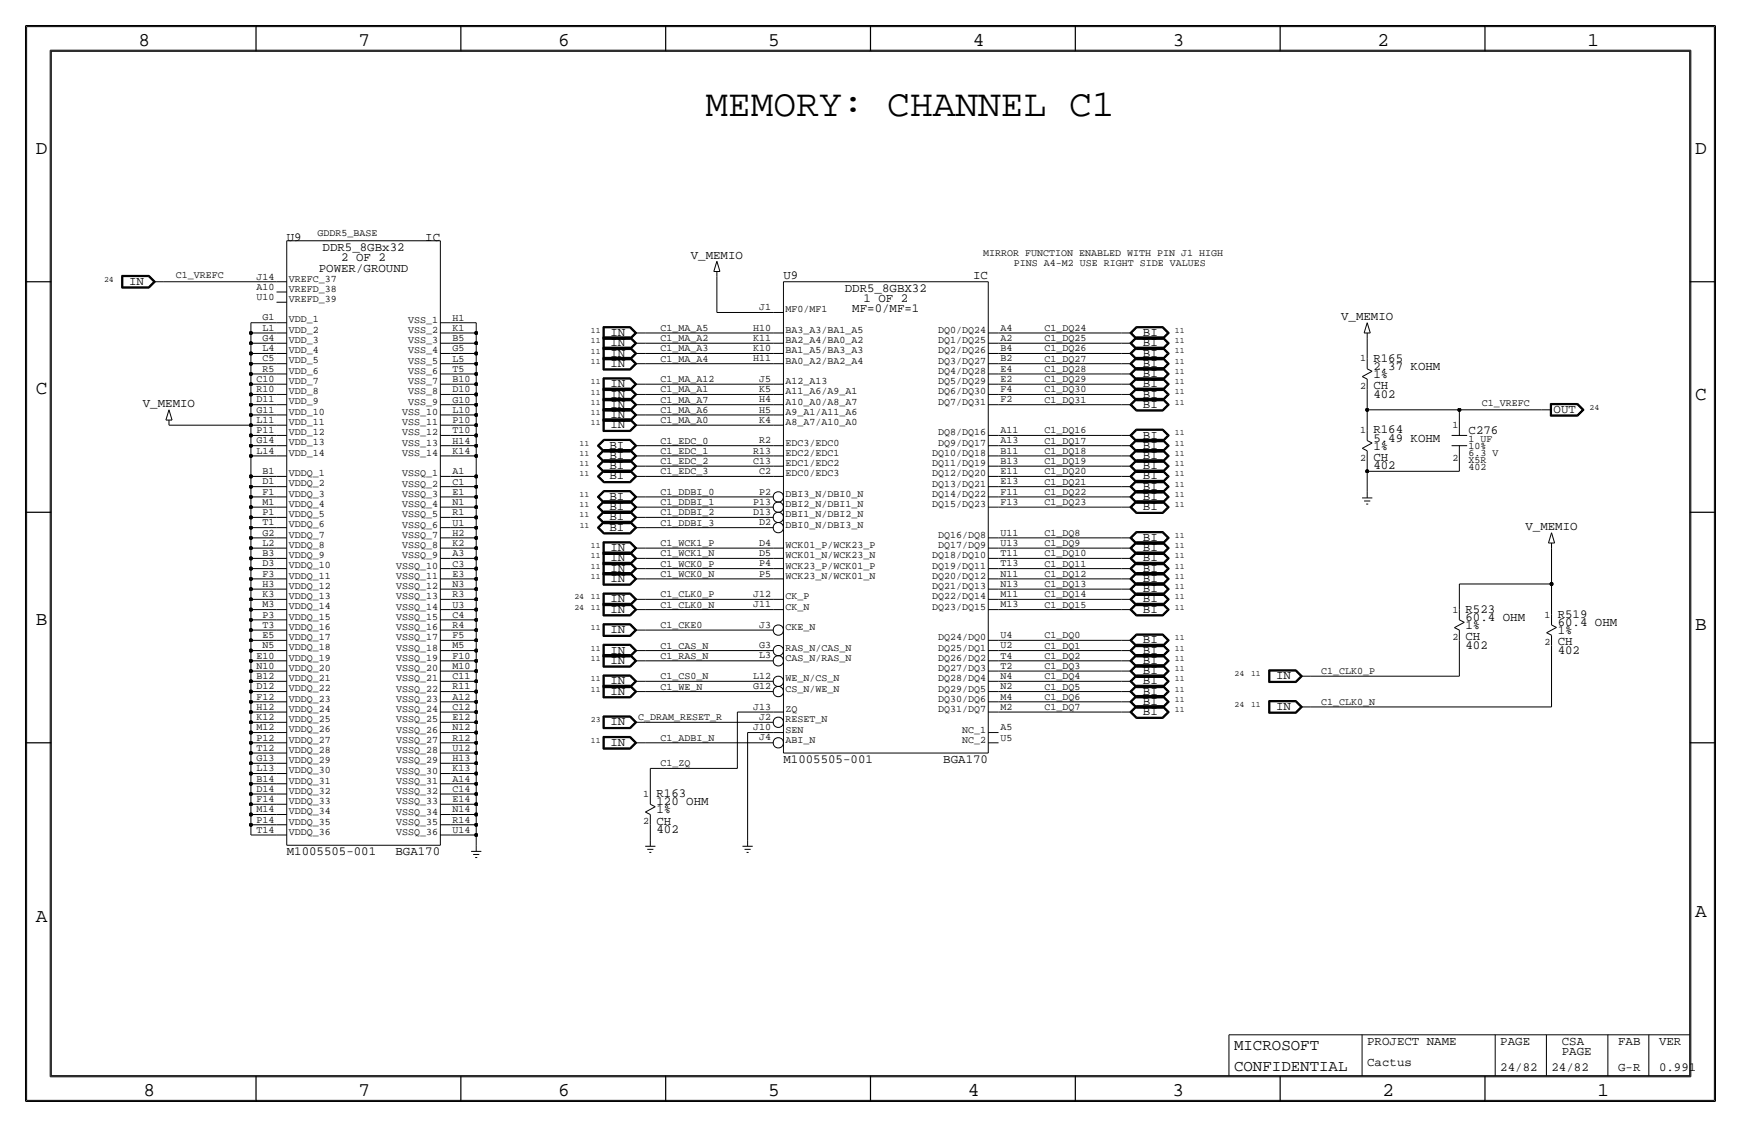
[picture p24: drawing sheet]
<svg xmlns="http://www.w3.org/2000/svg" width="432mm" height="279mm" viewBox="0 0 432 279" stroke-linecap="round" stroke-linejoin="round" font-family="sans-serif">
<defs><g id="words">
<text font-size="9.4" x="175" y="28.7">MEMORY: CHANNEL C1</text>
<g font-size="4.8">
<text x="34.3" y="11.4">8</text>
<text x="88.9" y="11.4">7</text>
<text x="138.5" y="11.4">6</text>
<text x="190.5" y="11.4">5</text>
<text x="241.3" y="11.4">4</text>
<text x="290.8" y="11.4">3</text>
<text x="341.6" y="11.4">2</text>
<text x="393.7" y="11.4">1</text>
<text x="8.9" y="38.1">D</text>
<text x="420.4" y="38.1">D</text>
<text x="8.9" y="97.8">C</text>
<text x="420.4" y="99.1">C</text>
<text x="8.9" y="154.9">B</text>
<text x="420.4" y="156.2">B</text>
<text x="420.4" y="227.3">A</text>
<text x="8.9" y="228.6">A</text>
<text x="35.6" y="271.8">8</text>
<text x="88.9" y="271.8">7</text>
<text x="138.4" y="271.8">6</text>
<text x="190.5" y="271.8">5</text>
<text x="240" y="271.8">4</text>
<text x="290.8" y="271.8">3</text>
<text x="342.9" y="271.8">2</text>
<text x="396.2" y="271.8">1</text>
</g>
<g font-size="3.9">
<text x="306.1" y="260.4">MICROSOFT</text>
<text x="306.1" y="265.4">CONFIDENTIAL</text>
</g>
<g font-size="3.1">
<text x="71.1" y="59.7">U9</text>
<text x="105.5" y="59.7">IC</text>
<text x="80" y="62.2">DDR5_8GBx32</text>
<text x="84.6" y="64.8">2 OF 2</text>
<text x="171.3" y="64.1">V_MEMIO</text>
<text x="32" y="70.6">IN</text>
<text x="79.1" y="67.3">POWER/GROUND</text>
<text x="194.3" y="69.1">U9</text>
<text x="241.4" y="69.1">IC</text>
<text x="209.5" y="72.4">DDR5_8GBX32</text>
<text x="211.4" y="77.5">MF=0/MF=1</text>
<text x="214.2" y="74.9">1 OF 2</text>
<text x="151.4" y="83.3">IN</text>
<text x="283.5" y="83.3">BI</text>
<text x="332.6" y="79.3">V_MEMIO</text>
<text x="151.4" y="88.4">IN</text>
<text x="151.4" y="85.9">IN</text>
<text x="283.5" y="88.4">BI</text>
<text x="283.5" y="85.9">BI</text>
<text x="340.6" y="89.7">R165</text>
<text x="151.4" y="90.9">IN</text>
<text x="283.5" y="90.9">BI</text>
<text x="283.5" y="93.5">BI</text>
<text x="340.6" y="93.7">1%</text>
<text x="340.6" y="91.7">2.37 KOHM</text>
<text x="35.4" y="100.9">V_MEMIO</text>
<text x="151.4" y="96">IN</text>
<text x="151.4" y="98.6">IN</text>
<text x="151.4" y="101.1">IN</text>
<text x="283.5" y="96">BI</text>
<text x="283.5" y="101.1">BI</text>
<text x="283.5" y="98.6">BI</text>
<text x="340.6" y="98.6">402</text>
<text x="340.6" y="96.5">CH</text>
<text x="151.4" y="103.6">IN</text>
<text x="151.4" y="106.2">IN</text>
<text x="340.6" y="107.4">R164</text>
<text x="364.2" y="107.7">C276</text>
<text x="385.3" y="102.4">OUT</text>
<text x="151.1" y="113.8">BI</text>
<text x="151.1" y="111.3">BI</text>
<text x="283.5" y="108.7">BI</text>
<text x="283.5" y="113.8">BI</text>
<text x="283.5" y="111.3">BI</text>
<text x="340.6" y="111.5">1%</text>
<text x="340.6" y="109.5">5.49 KOHM</text>
<text x="151.1" y="118.9">BI</text>
<text x="151.1" y="116.3">BI</text>
<text x="283.5" y="116.3">BI</text>
<text x="283.5" y="118.9">BI</text>
<text x="340.6" y="114.3">CH</text>
<text x="340.6" y="116.3">402</text>
<text x="151.1" y="124">BI</text>
<text x="283.5" y="121.4">BI</text>
<text x="283.5" y="124">BI</text>
<text x="151.1" y="126.5">BI</text>
<text x="151.1" y="129">BI</text>
<text x="151.1" y="131.6">BI</text>
<text x="283.5" y="126.5">BI</text>
<text x="378.3" y="131.4">V_MEMIO</text>
<text x="151.4" y="136.7">IN</text>
<text x="283.5" y="134.1">BI</text>
<text x="283.5" y="136.7">BI</text>
<text x="151.4" y="139.2">IN</text>
<text x="151.4" y="141.7">IN</text>
<text x="283.5" y="139.2">BI</text>
<text x="283.5" y="141.7">BI</text>
<text x="151.4" y="144.3">IN</text>
<text x="151.4" y="149.4">IN</text>
<text x="283.5" y="146.8">BI</text>
<text x="283.5" y="144.3">BI</text>
<text x="283.5" y="149.4">BI</text>
<text x="151.4" y="151.9">IN</text>
<text x="283.5" y="151.9">BI</text>
<text x="363.5" y="151.9">R523</text>
<text x="363.5" y="153.9">60.4 OHM</text>
<text x="363.5" y="156">1%</text>
<text x="386.3" y="153.2">R519</text>
<text x="386.3" y="155.2">60.4 OHM</text>
<text x="151.4" y="157">IN</text>
<text x="283.5" y="159.5">BI</text>
<text x="363.5" y="158.7">CH</text>
<text x="363.5" y="160.8">402</text>
<text x="386.3" y="157.2">1%</text>
<text x="386.3" y="160">CH</text>
<text x="151.4" y="162.1">IN</text>
<text x="151.4" y="164.6">IN</text>
<text x="283.5" y="162.1">BI</text>
<text x="283.5" y="167.1">BI</text>
<text x="283.5" y="164.6">BI</text>
<text x="386.3" y="162">402</text>
<text x="151.4" y="169.7">IN</text>
<text x="151.4" y="172.2">IN</text>
<text x="283.5" y="172.2">BI</text>
<text x="283.5" y="169.7">BI</text>
<text x="316.5" y="168.4">IN</text>
<text x="151.4" y="179.8">IN</text>
<text x="283.5" y="174.8">BI</text>
<text x="283.5" y="177.3">BI</text>
<text x="316.5" y="176">IN</text>
<text x="151.4" y="184.9">IN</text>
<text x="194.3" y="189.2">M1005505-001</text>
<text x="234" y="189.2">BGA170</text>
<text x="162.8" y="197.6">R163</text>
<text x="162.8" y="201.7">1%</text>
<text x="162.8" y="199.6">120 OHM</text>
<text x="162.8" y="206.5">402</text>
<text x="162.8" y="204.5">CH</text>
<text x="71.1" y="212.1">M1005505-001</text>
<text x="98.1" y="212.1">BGA170</text>
<text x="339.1" y="259.1">PROJECT NAME</text>
<text x="372.1" y="259.1">PAGE</text>
<text x="387.4" y="259.1">CSA</text>
<text x="387.4" y="261.6">PAGE</text>
<text x="401.3" y="259.1">FAB</text>
<text x="411.5" y="259.1">VER</text>
<text x="339.1" y="264.2">Cactus</text>
<text x="372.1" y="265.4">24/82</text>
<text x="384.8" y="265.4">24/82</text>
<text x="401.3" y="265.4">G-R</text>
<text x="411.5" y="265.4">0.991</text>
</g>
<g font-size="2.5">
<text x="78.7" y="58.4">GDDR5_BASE</text>
<text x="243.8" y="63.5">MIRROR FUNCTION ENABLED WITH PIN J1 HIGH</text>
<text x="43.6" y="68.9">C1_VREFC</text>
<text x="63.6" y="71.9">A10</text>
<text x="63.6" y="69.3">J14</text>
<text x="71.6" y="69.8">VREFC_37</text>
<text x="251.5" y="66">PINS A4-M2 USE RIGHT SIDE VALUES</text>
<text x="63.6" y="74.4">U10</text>
<text x="71.6" y="74.9">VREFD_39</text>
<text x="71.6" y="72.4">VREFD_38</text>
<text x="188.3" y="76.9">J1</text>
<text x="194.8" y="77.5">MF0/MF1</text>
<text x="65.1" y="82">L1</text>
<text x="65.1" y="79.4">G1</text>
<text x="71.6" y="82.5">VDD_2</text>
<text x="71.6" y="79.9">VDD_1</text>
<text x="101.3" y="82.5">VSS_2</text>
<text x="101.3" y="80">VSS_1</text>
<text x="112.3" y="82">K1</text>
<text x="112.3" y="79.5">H1</text>
<text x="163.8" y="82">C1_MA_A5</text>
<text x="186.8" y="82">H10</text>
<text x="194.8" y="82.5">BA3_A3/BA1_A5</text>
<text x="232.7" y="82.5">DQ0/DQ24</text>
<text x="248.2" y="82">A4</text>
<text x="259.1" y="82">C1_DQ24</text>
<text x="65.1" y="89.6">C5</text>
<text x="65.1" y="87.1">L4</text>
<text x="65.1" y="84.5">G4</text>
<text x="71.6" y="87.6">VDD_4</text>
<text x="71.6" y="85">VDD_3</text>
<text x="101.3" y="87.6">VSS_4</text>
<text x="101.3" y="85.1">VSS_3</text>
<text x="112.3" y="89.6">L5</text>
<text x="112.3" y="87.1">G5</text>
<text x="112.3" y="84.6">B5</text>
<text x="163.8" y="89.7">C1_MA_A4</text>
<text x="163.8" y="87.1">C1_MA_A3</text>
<text x="163.8" y="84.6">C1_MA_A2</text>
<text x="186.8" y="84.5">K11</text>
<text x="186.8" y="87.1">K10</text>
<text x="186.8" y="89.6">H11</text>
<text x="194.8" y="85.1">BA2_A4/BA0_A2</text>
<text x="194.8" y="87.6">BA1_A5/BA3_A3</text>
<text x="232.7" y="87.6">DQ2/DQ26</text>
<text x="232.7" y="85.1">DQ1/DQ25</text>
<text x="248.2" y="89.6">B2</text>
<text x="248.2" y="87">B4</text>
<text x="248.2" y="84.5">A2</text>
<text x="259.1" y="84.6">C1_DQ25</text>
<text x="259.1" y="89.7">C1_DQ27</text>
<text x="259.1" y="87.1">C1_DQ26</text>
<text x="337.3" y="89.6">1</text>
<text x="63.6" y="94.7">C10</text>
<text x="65.1" y="92.1">R5</text>
<text x="71.6" y="95.2">VDD_7</text>
<text x="71.6" y="92.6">VDD_6</text>
<text x="71.6" y="90.1">VDD_5</text>
<text x="101.3" y="95.2">VSS_7</text>
<text x="101.3" y="92.7">VSS_6</text>
<text x="101.3" y="90.1">VSS_5</text>
<text x="112.3" y="94.7">B10</text>
<text x="112.3" y="92.2">T5</text>
<text x="163.8" y="94.7">C1_MA_A12</text>
<text x="188.3" y="94.7">J5</text>
<text x="194.8" y="90.2">BA0_A2/BA2_A4</text>
<text x="194.8" y="95.2">A12_A13</text>
<text x="232.7" y="95.2">DQ5/DQ29</text>
<text x="232.7" y="92.7">DQ4/DQ28</text>
<text x="232.7" y="90.2">DQ3/DQ27</text>
<text x="248.2" y="94.7">E2</text>
<text x="248.2" y="92.1">E4</text>
<text x="259.1" y="92.2">C1_DQ28</text>
<text x="259.1" y="94.8">C1_DQ29</text>
<text x="63.6" y="99.8">D11</text>
<text x="63.6" y="97.2">R10</text>
<text x="71.6" y="100.3">VDD_9</text>
<text x="71.6" y="97.7">VDD_8</text>
<text x="101.3" y="100.3">VSS_9</text>
<text x="101.3" y="97.8">VSS_8</text>
<text x="112.3" y="99.8">G10</text>
<text x="112.3" y="97.3">D10</text>
<text x="163.8" y="99.8">C1_MA_A7</text>
<text x="163.8" y="97.3">C1_MA_A1</text>
<text x="188.3" y="97.2">K5</text>
<text x="188.3" y="99.8">H4</text>
<text x="194.8" y="97.8">A11_A6/A9_A1</text>
<text x="194.8" y="100.3">A10_A0/A8_A7</text>
<text x="232.7" y="100.3">DQ7/DQ31</text>
<text x="232.7" y="97.8">DQ6/DQ30</text>
<text x="248.2" y="99.8">F2</text>
<text x="248.2" y="97.2">F4</text>
<text x="259.1" y="97.3">C1_DQ30</text>
<text x="259.1" y="99.8">C1_DQ31</text>
<text x="337.3" y="96.5">2</text>
<text x="367.5" y="100.6">C1_VREFC</text>
<text x="63.6" y="107.4">P11</text>
<text x="63.6" y="104.8">L11</text>
<text x="63.6" y="102.3">G11</text>
<text x="71.6" y="107.9">VDD_12</text>
<text x="71.6" y="105.4">VDD_11</text>
<text x="71.6" y="102.8">VDD_10</text>
<text x="99.8" y="107.9">VSS_12</text>
<text x="99.8" y="105.4">VSS_11</text>
<text x="99.8" y="102.8">VSS_10</text>
<text x="112.3" y="107.4">T10</text>
<text x="112.3" y="104.9">P10</text>
<text x="112.3" y="102.3">L10</text>
<text x="163.8" y="104.9">C1_MA_A0</text>
<text x="163.8" y="102.4">C1_MA_A6</text>
<text x="188.3" y="102.3">H5</text>
<text x="188.3" y="104.8">K4</text>
<text x="194.8" y="102.9">A9_A1/A11_A6</text>
<text x="194.8" y="105.4">A8_A7/A10_A0</text>
<text x="232.7" y="107.9">DQ8/DQ16</text>
<text x="248.2" y="107.4">A11</text>
<text x="259.1" y="107.4">C1_DQ16</text>
<text x="337.3" y="107.4">1</text>
<text x="360.2" y="106.1">1</text>
<text x="63.6" y="112.5">L14</text>
<text x="63.6" y="109.9">G14</text>
<text x="71.6" y="113">VDD_14</text>
<text x="71.6" y="110.4">VDD_13</text>
<text x="99.8" y="113">VSS_14</text>
<text x="99.8" y="110.5">VSS_13</text>
<text x="112.3" y="112.5">K14</text>
<text x="112.3" y="110">H14</text>
<text x="163.8" y="110">C1_EDC_0</text>
<text x="163.8" y="112.5">C1_EDC_1</text>
<text x="186.8" y="112.5">R13</text>
<text x="188.3" y="109.9">R2</text>
<text x="194.8" y="110.5">EDC3/EDC0</text>
<text x="194.8" y="113">EDC2/EDC1</text>
<text x="231.2" y="113">DQ10/DQ18</text>
<text x="232.7" y="110.5">DQ9/DQ17</text>
<text x="248.2" y="112.5">B11</text>
<text x="248.2" y="109.9">A13</text>
<text x="259.1" y="112.5">C1_DQ18</text>
<text x="259.1" y="110">C1_DQ17</text>
<text x="364.2" y="109.5">1 UF</text>
<text x="364.2" y="111.3">10%</text>
<text x="364.2" y="113">6.3 V</text>
<text x="65.1" y="117.5">B1</text>
<text x="71.6" y="118.1">VDDQ_1</text>
<text x="99.8" y="118.1">VSSQ_1</text>
<text x="112.3" y="117.6">A1</text>
<text x="163.8" y="115.1">C1_EDC_2</text>
<text x="163.8" y="117.6">C1_EDC_3</text>
<text x="186.8" y="115">C13</text>
<text x="188.3" y="117.5">C2</text>
<text x="194.8" y="115.6">EDC1/EDC2</text>
<text x="194.8" y="118.1">EDC0/EDC3</text>
<text x="231.2" y="118.1">DQ12/DQ20</text>
<text x="231.2" y="115.6">DQ11/DQ19</text>
<text x="248.2" y="117.5">E11</text>
<text x="248.2" y="115">B13</text>
<text x="259.1" y="115.1">C1_DQ19</text>
<text x="259.1" y="117.6">C1_DQ20</text>
<text x="337.3" y="114.2">2</text>
<text x="360.2" y="114.2">2</text>
<text x="364.2" y="116.6">402</text>
<text x="364.2" y="114.8">X5R</text>
<text x="65.1" y="125.2">M1</text>
<text x="65.1" y="122.6">F1</text>
<text x="65.1" y="120.1">D1</text>
<text x="71.6" y="125.7">VDDQ_4</text>
<text x="71.6" y="123.1">VDDQ_3</text>
<text x="71.6" y="120.6">VDDQ_2</text>
<text x="99.8" y="125.7">VSSQ_4</text>
<text x="99.8" y="123.2">VSSQ_3</text>
<text x="99.8" y="120.6">VSSQ_2</text>
<text x="112.3" y="125.2">N1</text>
<text x="112.3" y="122.7">E1</text>
<text x="112.3" y="120.1">C1</text>
<text x="163.8" y="125.2">C1_DDBI_1</text>
<text x="163.8" y="122.7">C1_DDBI_0</text>
<text x="186.8" y="125.1">P13</text>
<text x="188.3" y="122.6">P2</text>
<text x="194.8" y="123.2">DBI3_N/DBI0_N</text>
<text x="194.8" y="125.7">DBI2_N/DBI1_N</text>
<text x="231.2" y="125.7">DQ15/DQ23</text>
<text x="231.2" y="123.2">DQ14/DQ22</text>
<text x="231.2" y="120.6">DQ13/DQ21</text>
<text x="248.2" y="125.2">F13</text>
<text x="248.2" y="122.6">F11</text>
<text x="248.2" y="120.1">E13</text>
<text x="259.1" y="120.2">C1_DQ21</text>
<text x="259.1" y="122.7">C1_DQ22</text>
<text x="259.1" y="125.2">C1_DQ23</text>
<text x="65.1" y="130.3">T1</text>
<text x="65.1" y="127.7">P1</text>
<text x="71.6" y="130.8">VDDQ_6</text>
<text x="71.6" y="128.2">VDDQ_5</text>
<text x="99.8" y="130.8">VSSQ_6</text>
<text x="99.8" y="128.3">VSSQ_5</text>
<text x="112.3" y="130.3">U1</text>
<text x="112.3" y="127.7">R1</text>
<text x="163.8" y="130.3">C1_DDBI_3</text>
<text x="163.8" y="127.8">C1_DDBI_2</text>
<text x="186.8" y="127.7">D13</text>
<text x="188.3" y="130.2">D2</text>
<text x="194.8" y="128.3">DBI1_N/DBI2_N</text>
<text x="194.8" y="130.8">DBI0_N/DBI3_N</text>
<text x="65.1" y="137.9">B3</text>
<text x="65.1" y="135.3">L2</text>
<text x="65.1" y="132.8">G2</text>
<text x="71.6" y="135.8">VDDQ_8</text>
<text x="71.6" y="133.3">VDDQ_7</text>
<text x="99.8" y="135.9">VSSQ_8</text>
<text x="99.8" y="133.3">VSSQ_7</text>
<text x="112.3" y="137.9">A3</text>
<text x="112.3" y="135.4">K2</text>
<text x="112.3" y="132.8">H2</text>
<text x="163.8" y="137.9">C1_WCK1_N</text>
<text x="163.8" y="135.4">C1_WCK1_P</text>
<text x="188.3" y="135.3">D4</text>
<text x="188.3" y="137.9">D5</text>
<text x="194.8" y="135.9">WCK01_P/WCK23_P</text>
<text x="232.7" y="135.9">DQ17/DQ9</text>
<text x="232.7" y="133.3">DQ16/DQ8</text>
<text x="248.2" y="137.9">T11</text>
<text x="248.2" y="135.3">U13</text>
<text x="248.2" y="132.8">U11</text>
<text x="259.1" y="135.4">C1_DQ9</text>
<text x="259.1" y="137.9">C1_DQ10</text>
<text x="259.1" y="132.9">C1_DQ8</text>
<text x="65.1" y="143">F3</text>
<text x="65.1" y="140.4">D3</text>
<text x="71.6" y="143.5">VDDQ_11</text>
<text x="71.6" y="140.9">VDDQ_10</text>
<text x="71.6" y="138.4">VDDQ_9</text>
<text x="98.3" y="143.5">VSSQ_11</text>
<text x="98.3" y="141">VSSQ_10</text>
<text x="99.8" y="138.4">VSSQ_9</text>
<text x="112.3" y="143">E3</text>
<text x="112.3" y="140.4">C3</text>
<text x="163.8" y="140.5">C1_WCK0_P</text>
<text x="163.8" y="143">C1_WCK0_N</text>
<text x="188.3" y="140.4">P4</text>
<text x="188.3" y="142.9">P5</text>
<text x="194.8" y="143.5">WCK23_N/WCK01_N</text>
<text x="194.8" y="141">WCK23_P/WCK01_P</text>
<text x="194.8" y="138.4">WCK01_N/WCK23_N</text>
<text x="231.2" y="143.5">DQ20/DQ12</text>
<text x="231.2" y="141">DQ19/DQ11</text>
<text x="231.2" y="138.4">DQ18/DQ10</text>
<text x="248.2" y="142.9">N11</text>
<text x="248.2" y="140.4">T13</text>
<text x="259.1" y="143">C1_DQ12</text>
<text x="259.1" y="140.5">C1_DQ11</text>
<text x="65.1" y="148">K3</text>
<text x="65.1" y="145.5">H3</text>
<text x="71.6" y="148.5">VDDQ_13</text>
<text x="71.6" y="146">VDDQ_12</text>
<text x="98.3" y="148.6">VSSQ_13</text>
<text x="98.3" y="146">VSSQ_12</text>
<text x="112.3" y="148.1">R3</text>
<text x="112.3" y="145.5">N3</text>
<text x="163.8" y="148.1">C1_CLK0_P</text>
<text x="186.8" y="148">J12</text>
<text x="194.8" y="148.6">CK_P</text>
<text x="231.2" y="148.6">DQ22/DQ14</text>
<text x="231.2" y="146">DQ21/DQ13</text>
<text x="248.2" y="148">M11</text>
<text x="248.2" y="145.5">N13</text>
<text x="259.1" y="145.5">C1_DQ13</text>
<text x="259.1" y="148.1">C1_DQ14</text>
<text x="65.1" y="155.7">T3</text>
<text x="65.1" y="153.1">P3</text>
<text x="65.1" y="150.6">M3</text>
<text x="71.6" y="153.6">VDDQ_15</text>
<text x="71.6" y="151.1">VDDQ_14</text>
<text x="98.3" y="153.7">VSSQ_15</text>
<text x="98.3" y="151.1">VSSQ_14</text>
<text x="112.3" y="155.7">R4</text>
<text x="112.3" y="153.2">C4</text>
<text x="112.3" y="150.6">U3</text>
<text x="163.8" y="150.6">C1_CLK0_N</text>
<text x="163.8" y="155.7">C1_CKE0</text>
<text x="186.8" y="150.6">J11</text>
<text x="188.3" y="155.6">J3</text>
<text x="194.8" y="151.1">CK_N</text>
<text x="231.2" y="151.1">DQ23/DQ15</text>
<text x="248.2" y="150.6">M13</text>
<text x="259.1" y="150.6">C1_DQ15</text>
<text x="360.2" y="151.9">1</text>
<text x="383.1" y="153.2">1</text>
<text x="65.1" y="160.7">N5</text>
<text x="65.1" y="158.2">E5</text>
<text x="71.6" y="161.2">VDDQ_18</text>
<text x="71.6" y="158.7">VDDQ_17</text>
<text x="71.6" y="156.2">VDDQ_16</text>
<text x="98.3" y="161.3">VSSQ_18</text>
<text x="98.3" y="158.7">VSSQ_17</text>
<text x="98.3" y="156.2">VSSQ_16</text>
<text x="112.3" y="160.8">M5</text>
<text x="112.3" y="158.2">F5</text>
<text x="163.8" y="160.8">C1_CAS_N</text>
<text x="188.3" y="160.7">G3</text>
<text x="194.8" y="161.3">RAS_N/CAS_N</text>
<text x="194.8" y="156.2">CKE_N</text>
<text x="232.7" y="161.3">DQ25/DQ1</text>
<text x="232.7" y="158.7">DQ24/DQ0</text>
<text x="248.2" y="160.7">U2</text>
<text x="248.2" y="158.2">U4</text>
<text x="259.1" y="158.2">C1_DQ0</text>
<text x="259.1" y="160.8">C1_DQ1</text>
<text x="360.2" y="158.8">2</text>
<text x="383.1" y="160">2</text>
<text x="63.6" y="165.8">N10</text>
<text x="63.6" y="163.3">E10</text>
<text x="71.6" y="166.3">VDDQ_20</text>
<text x="71.6" y="163.8">VDDQ_19</text>
<text x="98.3" y="166.4">VSSQ_20</text>
<text x="98.3" y="163.8">VSSQ_19</text>
<text x="112.3" y="165.9">M10</text>
<text x="112.3" y="163.3">F10</text>
<text x="163.8" y="163.3">C1_RAS_N</text>
<text x="188.3" y="163.3">L3</text>
<text x="194.8" y="163.8">CAS_N/RAS_N</text>
<text x="232.7" y="166.4">DQ27/DQ3</text>
<text x="232.7" y="163.8">DQ26/DQ2</text>
<text x="248.2" y="165.8">T2</text>
<text x="248.2" y="163.3">T4</text>
<text x="259.1" y="163.3">C1_DQ2</text>
<text x="259.1" y="165.9">C1_DQ3</text>
<text x="327.7" y="167.1">C1_CLK0_P</text>
<text x="63.6" y="173.4">F12</text>
<text x="63.6" y="170.9">D12</text>
<text x="63.6" y="168.4">B12</text>
<text x="71.6" y="173.9">VDDQ_23</text>
<text x="71.6" y="171.4">VDDQ_22</text>
<text x="71.6" y="168.9">VDDQ_21</text>
<text x="98.3" y="174">VSSQ_23</text>
<text x="98.3" y="171.4">VSSQ_22</text>
<text x="98.3" y="168.9">VSSQ_21</text>
<text x="112.3" y="173.5">A12</text>
<text x="112.3" y="170.9">R11</text>
<text x="112.3" y="168.4">C11</text>
<text x="163.8" y="171">C1_WE_N</text>
<text x="163.8" y="168.4">C1_CS0_N</text>
<text x="186.8" y="168.3">L12</text>
<text x="186.8" y="170.9">G12</text>
<text x="194.8" y="168.9">WE_N/CS_N</text>
<text x="194.8" y="171.4">CS_N/WE_N</text>
<text x="232.7" y="174">DQ30/DQ6</text>
<text x="232.7" y="171.4">DQ29/DQ5</text>
<text x="232.7" y="168.9">DQ28/DQ4</text>
<text x="248.2" y="173.4">M4</text>
<text x="248.2" y="170.9">N2</text>
<text x="248.2" y="168.3">N4</text>
<text x="259.1" y="173.5">C1_DQ6</text>
<text x="259.1" y="168.4">C1_DQ4</text>
<text x="259.1" y="171">C1_DQ5</text>
<text x="63.6" y="178.5">K12</text>
<text x="63.6" y="176">H12</text>
<text x="71.6" y="179">VDDQ_25</text>
<text x="71.6" y="176.5">VDDQ_24</text>
<text x="98.3" y="179.1">VSSQ_25</text>
<text x="98.3" y="176.5">VSSQ_24</text>
<text x="112.3" y="178.6">E12</text>
<text x="112.3" y="176">C12</text>
<text x="158.2" y="178.6">C_DRAM_RESET_R</text>
<text x="186.8" y="176">J13</text>
<text x="188.3" y="178.5">J2</text>
<text x="194.8" y="176.5">ZQ</text>
<text x="194.8" y="179.1">RESET_N</text>
<text x="232.7" y="176.5">DQ31/DQ7</text>
<text x="248.2" y="176">M2</text>
<text x="259.1" y="176">C1_DQ7</text>
<text x="327.7" y="174.8">C1_CLK0_N</text>
<text x="63.6" y="183.6">P12</text>
<text x="63.6" y="181.1">M12</text>
<text x="71.6" y="184.1">VDDQ_27</text>
<text x="71.6" y="181.6">VDDQ_26</text>
<text x="98.3" y="184.1">VSSQ_27</text>
<text x="98.3" y="181.6">VSSQ_26</text>
<text x="112.3" y="183.6">R12</text>
<text x="112.3" y="181.1">N12</text>
<text x="163.8" y="183.7">C1_ADBI_N</text>
<text x="186.8" y="181">J10</text>
<text x="188.3" y="183.6">J4</text>
<text x="194.8" y="181.6">SEN</text>
<text x="194.8" y="184.1">ABI_N</text>
<text x="238.6" y="184.1">NC_2</text>
<text x="238.6" y="181.6">NC_1</text>
<text x="248.2" y="183.6">U5</text>
<text x="248.2" y="181">A5</text>
<text x="63.6" y="191.2">L13</text>
<text x="63.6" y="188.7">G13</text>
<text x="63.6" y="186.1">T12</text>
<text x="71.6" y="191.7">VDDQ_30</text>
<text x="71.6" y="189.2">VDDQ_29</text>
<text x="71.6" y="186.7">VDDQ_28</text>
<text x="98.3" y="191.8">VSSQ_30</text>
<text x="98.3" y="189.2">VSSQ_29</text>
<text x="98.3" y="186.7">VSSQ_28</text>
<text x="112.3" y="191.3">K13</text>
<text x="112.3" y="188.7">H13</text>
<text x="112.3" y="186.2">U12</text>
<text x="163.8" y="190">C1_ZQ</text>
<text x="63.6" y="196.3">D14</text>
<text x="63.6" y="193.8">B14</text>
<text x="71.6" y="196.8">VDDQ_32</text>
<text x="71.6" y="194.3">VDDQ_31</text>
<text x="98.3" y="196.8">VSSQ_32</text>
<text x="98.3" y="194.3">VSSQ_31</text>
<text x="112.3" y="196.3">C14</text>
<text x="112.3" y="193.8">A14</text>
<text x="159.5" y="197.5">1</text>
<text x="63.6" y="203.9">P14</text>
<text x="63.6" y="201.4">M14</text>
<text x="63.6" y="198.8">F14</text>
<text x="71.6" y="201.9">VDDQ_34</text>
<text x="71.6" y="199.4">VDDQ_33</text>
<text x="98.3" y="201.9">VSSQ_34</text>
<text x="98.3" y="199.4">VSSQ_33</text>
<text x="112.3" y="204">R14</text>
<text x="112.3" y="201.4">N14</text>
<text x="112.3" y="198.9">E14</text>
<text x="63.6" y="206.5">T14</text>
<text x="71.6" y="207">VDDQ_36</text>
<text x="71.6" y="204.4">VDDQ_35</text>
<text x="98.3" y="207">VSSQ_36</text>
<text x="98.3" y="204.5">VSSQ_35</text>
<text x="112.3" y="206.5">U14</text>
<text x="159.5" y="204.4">2</text>
</g>
<g font-size="2">
<text x="25.8" y="69.9">24</text>
<text x="146.6" y="82.6">11</text>
<text x="291.4" y="82.5">11</text>
<text x="146.6" y="87.6">11</text>
<text x="146.6" y="85.1">11</text>
<text x="291.4" y="87.6">11</text>
<text x="291.4" y="85.1">11</text>
<text x="146.6" y="90.2">11</text>
<text x="146.6" y="95.3">11</text>
<text x="291.4" y="90.2">11</text>
<text x="291.4" y="92.7">11</text>
<text x="291.4" y="95.3">11</text>
<text x="146.6" y="97.8">11</text>
<text x="146.6" y="100.3">11</text>
<text x="291.4" y="100.3">11</text>
<text x="291.4" y="97.8">11</text>
<text x="394.3" y="101.6">24</text>
<text x="146.6" y="102.9">11</text>
<text x="146.6" y="105.4">11</text>
<text x="291.4" y="108">11</text>
<text x="143.8" y="113">11</text>
<text x="143.8" y="110.5">11</text>
<text x="291.4" y="113">11</text>
<text x="291.4" y="110.5">11</text>
<text x="143.8" y="118.1">11</text>
<text x="143.8" y="115.6">11</text>
<text x="291.4" y="115.6">11</text>
<text x="291.4" y="118.1">11</text>
<text x="143.8" y="125.7">11</text>
<text x="143.8" y="123.2">11</text>
<text x="291.4" y="120.7">11</text>
<text x="291.4" y="125.7">11</text>
<text x="291.4" y="123.2">11</text>
<text x="143.8" y="128.3">11</text>
<text x="143.8" y="130.8">11</text>
<text x="146.6" y="135.9">11</text>
<text x="291.4" y="133.4">11</text>
<text x="291.4" y="135.9">11</text>
<text x="146.6" y="138.4">11</text>
<text x="146.6" y="141">11</text>
<text x="146.6" y="143.5">11</text>
<text x="291.4" y="138.4">11</text>
<text x="291.4" y="141">11</text>
<text x="291.4" y="143.5">11</text>
<text x="142.4" y="148.6">24</text>
<text x="146.6" y="148.6">11</text>
<text x="291.4" y="146.1">11</text>
<text x="291.4" y="148.6">11</text>
<text x="142.4" y="151.1">24</text>
<text x="146.6" y="151.1">11</text>
<text x="291.4" y="151.1">11</text>
<text x="146.6" y="156.2">11</text>
<text x="146.6" y="161.3">11</text>
<text x="291.4" y="158.8">11</text>
<text x="291.4" y="161.3">11</text>
<text x="146.6" y="163.8">11</text>
<text x="291.4" y="166.4">11</text>
<text x="291.4" y="163.8">11</text>
<text x="306.2" y="167.6">24</text>
<text x="310.3" y="167.6">11</text>
<text x="146.6" y="168.9">11</text>
<text x="146.6" y="171.4">11</text>
<text x="291.4" y="171.5">11</text>
<text x="291.4" y="168.9">11</text>
<text x="146.6" y="179.1">23</text>
<text x="291.4" y="174">11</text>
<text x="291.4" y="176.5">11</text>
<text x="306.2" y="175.3">24</text>
<text x="310.3" y="175.3">11</text>
<text x="146.6" y="184.2">11</text>
</g>
</g></defs>
<!-- layer: Nets -->
<g fill="none" stroke="#000" stroke-width=".25">
<path d="M40.6 69.8h28zM177.8 77.5h14zM177.8 68.6v8.9zM62.2 97.8v2.5zM62.2 97.8h6.4zM62.2 95.2v2.6zM62.2 95.2h6.4zM62.2 92.7v2.5zM62.2 92.7h6.4zM62.2 90.2v2.5zM62.2 90.2h6.4zM62.2 87.6v2.6z"/>
<path d="M62.2 87.6h6.4zM62.2 85.1v2.5zM62.2 85.1h6.4zM62.2 82.5v2.6zM62.2 82.5h6.4zM62.2 80v2.5zM62.2 80h6.4zM111.8 82.5h6.3zM111.8 80h6.3zM111.8 85.1h6.3zM111.8 87.6h6.3zM111.8 90.2h6.3z"/>
<path d="M111.8 92.7h6.3zM111.8 95.2h6.3zM111.8 97.8h6.3zM118.1 80v2.5zM118.1 82.5v2.6zM118.1 85.1v2.5zM118.1 87.6v2.6zM118.1 90.2v2.5zM118.1 92.7v2.5zM118.1 95.2v2.6zM118.1 97.8v2.5zM160 87.6h31.8z"/>
<path d="M160 95.2h31.8zM160 82.5h31.8zM160 85.1h31.8zM160 97.8h31.8zM160 90.2h31.8zM247.6 87.6h30.5zM247.6 90.2h30.5zM247.6 95.2h30.5zM247.6 97.8h30.5zM247.6 92.7h30.5zM247.6 85.1h30.5zM247.6 82.5h30.5z"/>
<path d="M339.1 83.8v5.1zM339.1 96.5v5.1zM41.9 105.4h20.3zM62.2 118.1v2.5zM62.2 118.1h6.4zM62.2 113v5.1zM62.2 113h6.4zM62.2 110.5v2.5zM62.2 110.5h6.4zM62.2 107.9v2.6zM62.2 107.9h6.4zM62.2 105.4v2.5z"/>
<path d="M62.2 105.4h6.4zM62.2 102.9v2.5zM62.2 102.9h6.4zM62.2 100.3v2.6zM62.2 100.3h6.4zM111.8 100.3h6.3zM111.8 102.9h6.3zM111.8 105.4h6.3zM111.8 107.9h6.3zM111.8 110.5h6.3zM111.8 113h6.3zM111.8 118.1h6.3z"/>
<path d="M118.1 100.3v2.6zM118.1 102.9v2.5zM118.1 105.4v2.5zM118.1 107.9v2.6zM118.1 110.5v2.5zM118.1 113v5.1zM118.1 118.1v2.5zM160 100.3h31.8zM160 115.6h31.8zM160 110.5h31.8zM160 102.9h31.8zM160 118.1h31.8z"/>
<path d="M160 113h31.8zM160 105.4h31.8zM247.6 110.5h30.5zM247.6 118.1h30.5zM247.6 115.6h30.5zM247.6 113h30.5zM247.6 107.9h30.5zM247.6 100.3h30.5zM339.1 101.6h22.8zM339.1 116.8h22.8zM339.1 101.6v5.1zM339.1 114.3v2.5z"/>
<path d="M339.1 116.8v5.1zM361.9 101.6h20.4zM361.9 101.6v2.5zM361.9 114.3v2.5zM62.2 138.4v2.6zM62.2 138.4h6.4zM62.2 135.9v2.5zM62.2 135.9h6.4zM62.2 133.3v2.6zM62.2 133.3h6.4zM62.2 130.8v2.5zM62.2 130.8h6.4z"/>
<path d="M62.2 128.3v2.5zM62.2 128.3h6.4zM62.2 125.7v2.6zM62.2 125.7h6.4zM62.2 123.2v2.5zM62.2 123.2h6.4zM62.2 120.6v2.6zM62.2 120.6h6.4zM111.8 120.6h6.3zM111.8 123.2h6.3zM111.8 125.7h6.3zM111.8 128.3h6.3z"/>
<path d="M111.8 130.8h6.3zM111.8 133.3h6.3zM111.8 135.9h6.3zM111.8 138.4h6.3zM118.1 120.6v2.6zM118.1 123.2v2.5zM118.1 125.7v2.6zM118.1 128.3v2.5zM118.1 130.8v2.5zM118.1 133.3v2.6zM118.1 135.9v2.5zM118.1 138.4v2.6z"/>
<path d="M160 123.2h31.8zM160 128.3h31.8zM160 135.9h31.8zM160 130.8h31.8zM160 125.7h31.8zM160 138.4h31.8zM247.6 133.3h30.5zM247.6 138.4h30.5zM247.6 125.7h30.5zM247.6 123.2h30.5zM247.6 120.6h30.5zM247.6 135.9h30.5z"/>
<path d="M384.8 135.9v8.9zM62.2 158.7v2.6zM62.2 158.7h6.4zM62.2 156.2v2.5zM62.2 156.2h6.4zM62.2 153.7v2.5zM62.2 153.7h6.4zM62.2 151.1v2.6zM62.2 151.1h6.4zM62.2 148.6v2.5zM62.2 148.6h6.4zM62.2 146v2.6z"/>
<path d="M62.2 146h6.4zM62.2 143.5v2.5zM62.2 143.5h6.4zM62.2 141v2.5zM62.2 141h6.4zM111.8 141h6.3zM111.8 143.5h6.3zM111.8 146h6.3zM111.8 148.6h6.3zM111.8 151.1h6.3zM111.8 153.7h6.3zM111.8 156.2h6.3z"/>
<path d="M111.8 158.7h6.3zM118.1 141v2.5zM118.1 143.5v2.5zM118.1 146v2.6zM118.1 148.6v2.5zM118.1 151.1v2.6zM118.1 153.7v2.5zM118.1 156.2v2.5zM118.1 158.7v2.6zM160 148.6h31.8zM160 156.2h31.8zM160 141h31.8z"/>
<path d="M160 143.5h31.8zM160 151.1h31.8zM247.6 141h30.5zM247.6 158.7h30.5zM247.6 143.5h30.5zM247.6 151.1h30.5zM247.6 148.6h30.5zM247.6 146h30.5zM361.9 158.7v8.9zM361.9 144.8v6.3zM361.9 144.8h22.9zM384.8 144.8v7.6z"/>
<path d="M62.2 179.1v2.5zM62.2 179.1h6.4zM62.2 176.5v2.6zM62.2 176.5h6.4zM62.2 174v2.5zM62.2 174h6.4zM62.2 171.4v2.6zM62.2 171.4h6.4zM62.2 168.9v2.5zM62.2 168.9h6.4zM62.2 166.4v2.5zM62.2 166.4h6.4z"/>
<path d="M62.2 163.8v2.6zM62.2 163.8h6.4zM62.2 161.3v2.5zM62.2 161.3h6.4zM111.8 161.3h6.3zM111.8 163.8h6.3zM111.8 166.4h6.3zM111.8 168.9h6.3zM111.8 171.4h6.3zM111.8 174h6.3zM111.8 176.5h6.3zM111.8 179.1h6.3z"/>
<path d="M118.1 161.3v2.5zM118.1 163.8v2.6zM118.1 166.4v2.5zM118.1 168.9v2.5zM118.1 171.4v2.6zM118.1 174v2.5zM118.1 176.5v2.6zM118.1 179.1v2.5zM160 179.1h31.8zM160 163.8h31.8zM160 168.9h31.8zM160 161.3h31.8z"/>
<path d="M160 171.4h31.8zM182.9 176.5h8.9zM182.9 176.5v14zM247.6 171.4h30.5zM247.6 168.9h30.5zM247.6 166.4h30.5zM247.6 161.3h30.5zM247.6 174h30.5zM247.6 176.5h30.5zM247.6 163.8h30.5zM325.1 167.6h36.8zM325.1 175.3h59.7z"/>
<path d="M384.8 160v15.3zM62.2 199.4v2.5zM62.2 199.4h6.4zM62.2 196.8v2.6zM62.2 196.8h6.4zM62.2 194.3v2.5zM62.2 194.3h6.4zM62.2 191.8v2.5zM62.2 191.8h6.4zM62.2 189.2v2.6zM62.2 189.2h6.4zM62.2 186.7v2.5z"/>
<path d="M62.2 186.7h6.4zM62.2 184.1v2.6zM62.2 184.1h6.4zM62.2 181.6v2.5zM62.2 181.6h6.4zM111.8 181.6h6.3zM111.8 184.1h6.3zM111.8 186.7h6.3zM111.8 189.2h6.3zM111.8 191.8h6.3zM111.8 194.3h6.3zM111.8 196.8h6.3z"/>
<path d="M111.8 199.4h6.3zM118.1 181.6v2.5zM118.1 184.1v2.6zM118.1 186.7v2.5zM118.1 189.2v2.6zM118.1 191.8v2.5zM118.1 194.3v2.5zM118.1 196.8v2.6zM118.1 199.4v2.5zM160 184.1h31.8zM161.3 190.5h21.6zM161.3 190.5v6.3z"/>
<path d="M185.4 181.6h6.4zM185.4 181.6v26.7zM62.2 207h6.4zM62.2 204.5v2.5zM62.2 204.5h6.4zM62.2 201.9v2.6zM62.2 201.9h6.4zM111.8 201.9h6.3zM111.8 204.5h6.3zM111.8 207h6.3zM118.1 201.9v2.6zM118.1 204.5v2.5z"/>
<path d="M118.1 207v2.5zM161.3 204.5v3.8z"/>
</g>
<g fill="#000" stroke="#000" stroke-width=".25">
<circle cx="62.2" cy="90.2" r=".41"/>
<circle cx="62.2" cy="97.8" r=".41"/>
<circle cx="62.2" cy="92.7" r=".41"/>
<circle cx="62.2" cy="82.6" r=".41"/>
<circle cx="62.2" cy="87.6" r=".41"/>
<circle cx="62.2" cy="95.3" r=".41"/>
<circle cx="62.2" cy="85.1" r=".41"/>
<circle cx="118.1" cy="87.6" r=".41"/>
<circle cx="118.1" cy="90.2" r=".41"/>
<circle cx="118.1" cy="92.7" r=".41"/>
<circle cx="118.1" cy="82.6" r=".41"/>
<circle cx="118.1" cy="97.8" r=".41"/>
<circle cx="118.1" cy="95.3" r=".41"/>
<circle cx="118.1" cy="85.1" r=".41"/>
<circle cx="62.2" cy="113" r=".41"/>
<circle cx="62.2" cy="118.1" r=".41"/>
<circle cx="62.2" cy="100.3" r=".41"/>
<circle cx="62.2" cy="110.5" r=".41"/>
<circle cx="62.2" cy="108" r=".41"/>
<circle cx="62.2" cy="102.9" r=".41"/>
<circle cx="62.2" cy="105.4" r=".41"/>
<circle cx="118.1" cy="108" r=".41"/>
<circle cx="118.1" cy="118.1" r=".41"/>
<circle cx="118.1" cy="105.4" r=".41"/>
<circle cx="118.1" cy="110.5" r=".41"/>
<circle cx="118.1" cy="100.3" r=".41"/>
<circle cx="118.1" cy="113" r=".41"/>
<circle cx="118.1" cy="102.9" r=".41"/>
<circle cx="339.1" cy="101.6" r=".41"/>
<circle cx="339.1" cy="116.8" r=".41"/>
<circle cx="361.9" cy="101.6" r=".41"/>
<circle cx="62.2" cy="138.4" r=".41"/>
<circle cx="62.2" cy="133.4" r=".41"/>
<circle cx="62.2" cy="125.7" r=".41"/>
<circle cx="62.2" cy="135.9" r=".41"/>
<circle cx="62.2" cy="130.8" r=".41"/>
<circle cx="62.2" cy="123.2" r=".41"/>
<circle cx="62.2" cy="120.7" r=".41"/>
<circle cx="62.2" cy="128.3" r=".41"/>
<circle cx="118.1" cy="130.8" r=".41"/>
<circle cx="118.1" cy="133.4" r=".41"/>
<circle cx="118.1" cy="135.9" r=".41"/>
<circle cx="118.1" cy="123.2" r=".41"/>
<circle cx="118.1" cy="120.7" r=".41"/>
<circle cx="118.1" cy="128.3" r=".41"/>
<circle cx="118.1" cy="125.7" r=".41"/>
<circle cx="118.1" cy="138.4" r=".41"/>
<circle cx="62.2" cy="141" r=".41"/>
<circle cx="62.2" cy="156.2" r=".41"/>
<circle cx="62.2" cy="158.8" r=".41"/>
<circle cx="62.2" cy="143.5" r=".41"/>
<circle cx="62.2" cy="151.1" r=".41"/>
<circle cx="62.2" cy="153.7" r=".41"/>
<circle cx="62.2" cy="148.6" r=".41"/>
<circle cx="62.2" cy="146.1" r=".41"/>
<circle cx="118.1" cy="141" r=".41"/>
<circle cx="118.1" cy="143.5" r=".41"/>
<circle cx="118.1" cy="151.1" r=".41"/>
<circle cx="118.1" cy="158.8" r=".41"/>
<circle cx="118.1" cy="156.2" r=".41"/>
<circle cx="118.1" cy="153.7" r=".41"/>
<circle cx="118.1" cy="146.1" r=".41"/>
<circle cx="118.1" cy="148.6" r=".41"/>
<circle cx="384.8" cy="144.8" r=".41"/>
<circle cx="62.2" cy="161.3" r=".41"/>
<circle cx="62.2" cy="171.5" r=".41"/>
<circle cx="62.2" cy="168.9" r=".41"/>
<circle cx="62.2" cy="174" r=".41"/>
<circle cx="62.2" cy="163.8" r=".41"/>
<circle cx="62.2" cy="176.5" r=".41"/>
<circle cx="62.2" cy="166.4" r=".41"/>
<circle cx="62.2" cy="179.1" r=".41"/>
<circle cx="118.1" cy="163.8" r=".41"/>
<circle cx="118.1" cy="179.1" r=".41"/>
<circle cx="118.1" cy="161.3" r=".41"/>
<circle cx="118.1" cy="174" r=".41"/>
<circle cx="118.1" cy="171.5" r=".41"/>
<circle cx="118.1" cy="168.9" r=".41"/>
<circle cx="118.1" cy="166.4" r=".41"/>
<circle cx="118.1" cy="176.5" r=".41"/>
<circle cx="62.2" cy="184.2" r=".41"/>
<circle cx="62.2" cy="196.9" r=".41"/>
<circle cx="62.2" cy="191.8" r=".41"/>
<circle cx="62.2" cy="181.6" r=".41"/>
<circle cx="62.2" cy="199.4" r=".41"/>
<circle cx="62.2" cy="194.3" r=".41"/>
<circle cx="62.2" cy="189.2" r=".41"/>
<circle cx="62.2" cy="186.7" r=".41"/>
<circle cx="118.1" cy="186.7" r=".41"/>
<circle cx="118.1" cy="194.3" r=".41"/>
<circle cx="118.1" cy="189.2" r=".41"/>
<circle cx="118.1" cy="191.8" r=".41"/>
<circle cx="118.1" cy="181.6" r=".41"/>
<circle cx="118.1" cy="196.9" r=".41"/>
<circle cx="118.1" cy="199.4" r=".41"/>
<circle cx="118.1" cy="184.2" r=".41"/>
<circle cx="62.2" cy="204.5" r=".41"/>
<circle cx="62.2" cy="201.9" r=".41"/>
<circle cx="118.1" cy="204.5" r=".41"/>
<circle cx="118.1" cy="207" r=".41"/>
<circle cx="118.1" cy="201.9" r=".41"/>
</g>
<!-- layer: Components -->
<g fill="none" stroke="#000" stroke-width=".25">
<path d="M71.1 59.7h38.1zM71.1 59.7v149.8zM109.2 59.7v149.8zM30.2 68.3v3.1zM30.2 71.4h6.8zM30.2 68.3h6.8zM30.3 68.4h6.6zM30.3 68.4v2.9zM30.3 71.3h6.6zM30.4 68.5v2.7zM30.4 71.2h6.5zM30.4 68.5h6.5z"/>
<path d="M30.5 68.6h6.3zM30.5 68.6v2.5zM30.5 71.1h6.3zM36.8 71.1l1.3-1.3zM36.8 68.6l1.3 1.2zM36.9 71.2l1.4-1.4zM36.9 68.5l1.4 1.3zM36.9 68.4l1.5 1.4zM36.9 71.3l1.5-1.5zM37 71.4l1.6-1.6zM37 68.3l1.6 1.5zM38.1 69.8h2.5z"/>
<path d="M68.6 74.9h2.5zM68.6 72.4h2.5zM68.6 69.8h2.5zM177 67.3h1.6zM177.8 64.8l-.8 2.5zM177.8 67.3v1.3zM177.8 64.8l.8 2.5zM191.8 77.5h2.5zM194.3 69.8h50.8zM194.3 69.8v116.9zM245.1 69.8v116.9zM68.6 97.8h2.5z"/>
<path d="M68.6 95.2h2.5zM68.6 92.7h2.5zM68.6 90.2h2.5zM68.6 87.6h2.5zM68.6 85.1h2.5zM68.6 82.5h2.5zM68.6 80h2.5zM109.2 97.8h2.6zM109.2 95.2h2.6zM109.2 92.7h2.6zM109.2 90.2h2.6zM109.2 87.6h2.6z"/>
<path d="M109.2 85.1h2.6zM109.2 82.5h2.6zM109.2 80h2.6zM149.6 86.1h6.8zM149.6 81h6.8zM149.6 83.5h6.8zM149.6 88.6h6.8zM149.6 93.7h6.8zM149.6 96.2h6.8zM149.6 98.8h6.8zM149.6 86.1v3.1zM149.6 89.2h6.8z"/>
<path d="M149.6 81v3.1zM149.6 84.1h6.8zM149.6 83.5v3.2zM149.6 86.7h6.8zM149.6 88.6v3.1zM149.6 91.7h6.8zM149.6 93.7v3.1zM149.6 96.8h6.8zM149.6 96.2v3.2zM149.6 99.4h6.8zM149.6 98.8v3.1zM149.7 86.2h6.6z"/>
<path d="M149.7 81.1h6.6zM149.7 83.6h6.6zM149.7 88.7h6.6zM149.7 93.8h6.6zM149.7 96.3h6.6zM149.7 98.9h6.6zM149.7 86.2v2.9zM149.7 89.1h6.6zM149.7 81.1v2.9zM149.7 84h6.6zM149.7 83.6v3zM149.7 86.6h6.6z"/>
<path d="M149.7 88.7v2.9zM149.7 91.6h6.6zM149.7 93.8v2.9zM149.7 96.7h6.6zM149.7 96.3v3zM149.7 99.3h6.6zM149.7 98.9v2.9zM149.8 86.3v2.7zM149.8 89h6.5zM149.8 81.2v2.7zM149.8 83.9h6.5zM149.8 83.7v2.8z"/>
<path d="M149.8 86.5h6.5zM149.8 88.8v2.7zM149.8 91.5h6.5zM149.8 93.9v2.7zM149.8 96.6h6.5zM149.8 96.4v2.8zM149.8 99.2h6.5zM149.8 99v2.7zM149.8 86.3h6.5zM149.8 81.2h6.5zM149.8 83.7h6.5zM149.8 88.8h6.5z"/>
<path d="M149.8 93.9h6.5zM149.8 96.4h6.5zM149.8 99h6.5zM149.9 86.4v2.5zM149.9 88.9h6.3zM149.9 81.3v2.5zM149.9 83.8h6.3zM149.9 83.8v2.6zM149.9 86.4h6.3zM149.9 88.9v2.5zM149.9 91.4h6.3zM149.9 94v2.5z"/>
<path d="M149.9 96.5h6.3zM149.9 96.5v2.6zM149.9 99.1h6.3zM149.9 99.1v2.5zM149.9 81.3h6.3zM149.9 94h6.3zM156.2 86.4l1.3 1.2zM156.2 81.3l1.3 1.2zM156.2 83.8l1.3 1.3zM156.2 88.9l1.3 1.3zM156.2 94l1.3 1.2zM156.2 96.5l1.3 1.3z"/>
<path d="M156.2 99.1l1.3 1.2zM156.2 88.9l1.3-1.3zM156.2 83.8l1.3-1.3zM156.2 86.4l1.3-1.3zM156.2 91.4l1.3-1.2zM156.2 96.5l1.3-1.3zM156.2 99.1l1.3-1.3zM156.3 89l1.3-1.4zM156.3 83.9l1.3-1.4zM156.3 86.5l1.3-1.4zM156.3 91.5l1.3-1.3zM156.3 96.6l1.3-1.4z"/>
<path d="M156.3 99.2l1.3-1.4zM156.3 86.3l1.3 1.3zM156.3 81.2l1.3 1.3zM156.3 83.7l1.3 1.4zM156.3 88.8l1.3 1.4zM156.3 93.9l1.3 1.3zM156.3 96.4l1.3 1.4zM156.3 99l1.3 1.3zM156.3 84l1.5-1.5zM156.3 91.6l1.5-1.4zM156.3 96.7l1.5-1.5zM156.3 86.2l1.5 1.4z"/>
<path d="M156.3 81.1l1.5 1.4zM156.3 83.6l1.5 1.5zM156.3 88.7l1.5 1.5zM156.3 93.8l1.5 1.4zM156.3 96.3l1.5 1.5zM156.3 98.9l1.5 1.4zM156.4 86.1l1.5 1.5zM156.4 81l1.5 1.5zM156.4 83.5l1.5 1.6zM156.4 88.6l1.5 1.6zM156.4 93.7l1.5 1.5zM156.4 96.2l1.5 1.6z"/>
<path d="M156.4 98.8l1.5 1.5zM156.4 89.2l1.5-1.6zM156.4 84.1l1.5-1.6zM156.4 86.7l1.5-1.6zM156.4 91.7l1.5-1.5zM156.4 96.8l1.5-1.6zM156.4 99.4l1.5-1.6zM157.5 87.6h2.5zM157.5 82.5h2.5zM157.5 85.1h2.5zM157.5 90.2h2.5zM157.5 95.2h2.5z"/>
<path d="M157.5 97.8h2.5zM157.8 87.6l-1.5 1.5zM157.8 85.1l-1.5 1.5zM157.8 97.8l-1.5 1.5zM191.8 82.5h2.5zM191.8 85.1h2.5zM191.8 87.6h2.5zM191.8 90.2h2.5zM191.8 95.2h2.5zM191.8 97.8h2.5zM245.1 97.8h2.5zM245.1 95.2h2.5z"/>
<path d="M245.1 92.7h2.5zM245.1 90.2h2.5zM245.1 87.6h2.5zM245.1 85.1h2.5zM245.1 82.5h2.5zM278.1 82.5h2.6zM278.1 87.6h2.6zM278.1 85.1h2.6zM278.1 90.2h2.6zM278.1 92.7h2.6zM278.1 95.2h2.6zM278.1 97.8h2.6z"/>
<path d="M280.2 82.5l1.6 1.6zM280.2 87.6l1.6 1.6zM280.2 85.1l1.6 1.6zM280.2 90.2l1.6 1.5zM280.2 92.7l1.6 1.6zM280.2 95.2l1.6 1.6zM280.2 97.8l1.6 1.6zM280.2 82.5l1.6-1.5zM280.2 87.6l1.6-1.5zM280.2 85.1l1.6-1.6zM280.2 90.2l1.6-1.6zM280.2 92.7l1.6-1.6z"/>
<path d="M280.2 95.2l1.6-1.5zM280.2 97.8l1.6-1.6zM280.4 82.5l1.4-1.4zM280.4 87.6l1.4-1.4zM280.4 85.1l1.4-1.5zM280.4 90.2l1.4-1.5zM280.4 92.7l1.4-1.5zM280.4 95.2l1.4-1.4zM280.4 97.8l1.4-1.5zM280.4 82.5l1.4 1.5zM280.4 87.6l1.4 1.5zM280.4 85.1l1.4 1.5z"/>
<path d="M280.4 90.2l1.4 1.4zM280.4 92.7l1.4 1.5zM280.4 95.2l1.4 1.5zM280.4 97.8l1.4 1.5zM280.5 82.5l1.4-1.3zM280.5 87.6l1.4-1.3zM280.5 85.1l1.4-1.4zM280.5 90.2l1.4-1.4zM280.5 92.7l1.4-1.4zM280.5 95.2l1.4-1.3zM280.5 97.8l1.4-1.4zM280.5 82.5l1.4 1.4z"/>
<path d="M280.5 87.6l1.4 1.4zM280.5 85.1l1.4 1.4zM280.5 90.2l1.4 1.3zM280.5 92.7l1.4 1.4zM280.5 95.2l1.4 1.4zM280.5 97.8l1.4 1.4zM280.7 87.6l1.2-1.2zM280.7 95.2l1.2-1.2zM280.7 97.8l1.2-1.3zM280.7 82.5l1.2 1.3zM280.7 87.6l1.2 1.3zM280.7 85.1l1.2 1.3z"/>
<path d="M280.7 90.2l1.2 1.2zM280.7 92.7l1.2 1.3zM280.7 95.2l1.2 1.3zM280.7 97.8l1.2 1.3zM281.8 84.1h6.6zM281.8 89.2h6.6zM281.8 86.7h6.6zM281.8 91.7h6.6zM281.8 94.3h6.6zM281.8 96.8h6.6zM281.8 99.4h6.6zM281.8 81h6.6z"/>
<path d="M281.8 86.1h6.6zM281.8 83.5h6.6zM281.8 88.6h6.6zM281.8 91.1h6.6zM281.8 93.7h6.6zM281.8 98.8h6.6zM281.8 96.2h6.6zM281.8 84h6.6zM281.8 89.1h6.6zM281.8 86.6h6.6zM281.8 91.6h6.6zM281.8 94.2h6.6z"/>
<path d="M281.8 96.7h6.6zM281.8 99.3h6.6zM281.8 81.1h6.6zM281.8 86.2h6.6zM281.8 83.6h6.6zM281.8 88.7h6.6zM281.8 91.2h6.6zM281.8 93.8h6.6zM281.8 98.9h6.6zM281.8 96.3h6.6zM281.9 81.2h6.4zM281.9 86.3h6.4z"/>
<path d="M281.9 83.7h6.4zM281.9 88.8h6.4zM281.9 91.3h6.4zM281.9 93.9h6.4zM281.9 99h6.4zM281.9 96.4h6.4zM281.9 83.9h6.4zM281.9 89h6.4zM281.9 86.5h6.4zM281.9 91.5h6.4zM281.9 94.1h6.4zM281.9 96.6h6.4z"/>
<path d="M281.9 99.2h6.4zM281.9 81.3l-1.2 1.2zM281.9 83.8l-1.2 1.3zM281.9 88.9l-1.2 1.3zM281.9 91.4l-1.2 1.3zM281.9 81.3h6.4zM281.9 86.4h6.4zM281.9 83.8h6.4zM281.9 88.9h6.4zM281.9 91.4h6.4zM281.9 94h6.4zM281.9 99.1h6.4z"/>
<path d="M281.9 96.5h6.4zM288.3 81.3l1.3 1.2zM288.3 86.4l1.3 1.2zM288.3 83.8l1.3 1.3zM288.3 88.9l1.3 1.3zM288.3 91.4l1.3 1.3zM288.3 94l1.3 1.2zM288.3 99.1l1.3 1.2zM288.3 96.5l1.3 1.3zM288.3 88.9l1.3-1.3zM288.3 86.4l1.3-1.3zM288.3 96.5l1.3-1.3z"/>
<path d="M288.3 83.9l1.4-1.4zM288.3 89l1.4-1.4zM288.3 86.5l1.4-1.4zM288.3 91.5l1.4-1.3zM288.3 94.1l1.4-1.4zM288.3 96.6l1.4-1.4zM288.3 99.2l1.4-1.4zM288.3 81.2l1.4 1.3zM288.3 86.3l1.4 1.3zM288.3 83.7l1.4 1.4zM288.3 88.8l1.4 1.4zM288.3 91.3l1.4 1.4z"/>
<path d="M288.3 93.9l1.4 1.3zM288.3 99l1.4 1.3zM288.3 96.4l1.4 1.4zM288.4 81.1l1.5 1.4zM288.4 86.2l1.5 1.4zM288.4 83.6l1.5 1.5zM288.4 88.7l1.5 1.5zM288.4 91.2l1.5 1.5zM288.4 93.8l1.5 1.4zM288.4 98.9l1.5 1.4zM288.4 96.3l1.5 1.5zM288.4 84l1.5-1.5z"/>
<path d="M288.4 89.1l1.5-1.5zM288.4 86.6l1.5-1.5zM288.4 91.6l1.5-1.4zM288.4 94.2l1.5-1.5zM288.4 96.7l1.5-1.5zM288.4 99.3l1.5-1.5zM288.4 81l1.6 1.5zM288.4 86.1l1.6 1.5zM288.4 83.5l1.6 1.6zM288.4 88.6l1.6 1.6zM288.4 91.1l1.6 1.6zM288.4 93.7l1.6 1.5z"/>
<path d="M288.4 98.8l1.6 1.5zM288.4 96.2l1.6 1.6zM288.4 84.1l1.6-1.6zM288.4 89.2l1.6-1.6zM288.4 86.7l1.6-1.6zM288.4 91.7l1.6-1.5zM288.4 94.3l1.6-1.6zM288.4 96.8l1.6-1.6zM288.4 99.4l1.6-1.6zM289.6 82.5l-1.3 1.3zM289.6 90.2l-1.3 1.2zM289.6 92.7l-1.3 1.3z"/>
<path d="M289.6 97.8l-1.3 1.3zM337.9 93.4l2.4-1.4zM337.9 93.4l1.2 .6zM338.3 82.5h1.6zM339.1 80l-.8 2.5zM339.1 82.5v1.3zM339.1 80l.8 2.5zM339.1 88.9v2.5zM339.1 94v2.5zM339.1 91.4l1.2 .6zM41.1 104.1h1.6zM41.9 101.6l-.8 2.5z"/>
<path d="M41.9 104.1v1.3zM41.9 101.6l.8 2.5zM68.6 118.1h2.5zM68.6 113h2.5zM68.6 110.5h2.5zM68.6 107.9h2.5zM68.6 105.4h2.5zM68.6 102.9h2.5zM68.6 100.3h2.5zM109.2 118.1h2.6zM109.2 113h2.6zM109.2 110.5h2.6z"/>
<path d="M109.2 107.9h2.6zM109.2 105.4h2.6zM109.2 102.9h2.6zM109.2 100.3h2.6zM148.1 118.1l1.6 1.6zM148.1 115.6l1.6 1.5zM148.1 113l1.6 1.6zM148.1 110.5l1.6 1.6zM148.1 118.1l1.6-1.6zM148.1 115.6l1.6-1.6zM148.1 113l1.6-1.5zM148.1 110.5l1.6-1.6z"/>
<path d="M148.3 118.1l1.5 1.5zM148.3 115.6l1.5 1.4zM148.3 118.1l1.5-1.5zM148.3 115.6l1.5-1.5zM148.3 113l1.5 1.5zM148.3 110.5l1.5 1.5zM148.3 110.5l1.5-1.5zM148.4 118.1l1.4-1.4zM148.4 115.6l1.4-1.4zM148.4 118.1l1.4 1.4zM148.4 115.6l1.4 1.3zM148.4 113l1.4-1.3z"/>
<path d="M148.4 110.5l1.4-1.4zM148.4 113l1.4 1.4zM148.4 110.5l1.4 1.4zM148.6 118.1l1.3-1.3zM148.6 115.6l1.3-1.3zM148.6 113l1.3-1.2zM148.6 110.5l1.3-1.3zM148.6 118.1l1.3 1.3zM148.6 115.6l1.3 1.2zM148.6 113l1.3 1.3zM148.6 110.5l1.3 1.3zM149.6 101.3h6.8z"/>
<path d="M149.6 103.8h6.8zM149.6 101.9h6.8zM149.6 101.3v3.1zM149.6 104.4h6.8zM149.6 103.8v3.2zM149.6 107h6.8zM149.7 101.4h6.6zM149.7 103.9h6.6zM149.7 101.8h6.6zM149.7 101.4v2.9zM149.7 104.3h6.6zM149.7 103.9v3z"/>
<path d="M149.7 106.9h6.6zM149.7 119.7h6.7zM149.7 117.1h6.7zM149.7 116.5h6.7zM149.7 114h6.7zM149.7 114.6h6.7zM149.7 112.1h6.7zM149.7 111.5h6.7zM149.7 108.9h6.7zM149.8 116.6h6.5zM149.8 114.1h6.5zM149.8 119.6h6.5z"/>
<path d="M149.8 117h6.5zM149.8 111.6h6.5zM149.8 109h6.5zM149.8 101.7h6.5zM149.8 101.5v2.7zM149.8 104.2h6.5zM149.8 104v2.8zM149.8 106.8h6.5zM149.8 114.5h6.5zM149.8 112h6.5zM149.8 111.6l-1.5 1.4zM149.8 101.5h6.5z"/>
<path d="M149.8 104h6.5zM149.8 116.7h6.5zM149.8 114.2h6.5zM149.8 119.5h6.5zM149.8 116.9h6.5zM149.8 111.7h6.5zM149.8 109.1h6.5zM149.8 114.4h6.5zM149.8 111.9h6.5zM149.9 119.4h6.3zM149.9 116.8h6.3zM149.9 114.3h6.3z"/>
<path d="M149.9 101.6h6.3zM149.9 101.6v2.5zM149.9 104.1h6.3zM149.9 104.1v2.6zM149.9 106.7h6.3zM149.9 111.8h6.3zM149.9 109.2h6.3zM156.2 116.8l1.3 1.3zM156.2 114.3l1.3 1.3zM156.2 119.4l1.3-1.3zM156.2 116.8l1.3-1.2zM156.2 101.6l1.3 1.3z"/>
<path d="M156.2 104.1l1.3 1.3zM156.2 111.8l1.3 1.2zM156.2 109.2l1.3 1.3zM156.2 101.6l1.3-1.3zM156.2 104.1l1.3-1.2zM156.2 106.7l1.3-1.3zM156.2 114.3l1.3-1.3zM156.2 111.8l1.3-1.3zM156.3 119.5l1.3-1.4zM156.3 116.9l1.3-1.3zM156.3 116.7l1.3 1.4zM156.3 114.2l1.3 1.4z"/>
<path d="M156.3 101.7l1.3-1.4zM156.3 104.2l1.3-1.3zM156.3 106.8l1.3-1.4zM156.3 114.4l1.3-1.4zM156.3 111.9l1.3-1.4zM156.3 101.5l1.3 1.4zM156.3 104l1.3 1.4zM156.3 111.7l1.3 1.3zM156.3 109.1l1.3 1.4zM156.3 119.6l1.5-1.5zM156.3 116.6l1.5 1.5zM156.3 114.1l1.5 1.5z"/>
<path d="M156.3 101.8l1.5-1.5zM156.3 104.3l1.5-1.4zM156.3 106.9l1.5-1.5zM156.3 114.5l1.5-1.5zM156.3 101.4l1.5 1.5zM156.3 103.9l1.5 1.5zM156.3 111.6l1.5 1.4zM156.3 109l1.5 1.5zM156.4 116.5l1.5 1.6zM156.4 114l1.5 1.6zM156.4 119.7l1.5-1.6zM156.4 117.1l1.5-1.5z"/>
<path d="M156.4 101.3l1.5 1.6zM156.4 103.8l1.5 1.6zM156.4 111.5l1.5 1.5zM156.4 108.9l1.5 1.6zM156.4 101.9l1.5-1.6zM156.4 104.4l1.5-1.5zM156.4 107l1.5-1.6zM156.4 114.6l1.5-1.6zM156.4 112.1l1.5-1.6zM157.5 118.1h2.5zM157.5 115.6h2.5zM157.5 100.3h2.5z"/>
<path d="M157.5 102.9h2.5zM157.5 105.4h2.5zM157.5 113h2.5zM157.5 110.5h2.5zM157.8 115.6l-1.5 1.4zM157.8 110.5l-1.5 1.5zM191.8 110.5h2.5zM191.8 113h2.5zM191.8 115.6h2.5zM191.8 118.1h2.5zM191.8 102.9h2.5zM191.8 105.4h2.5z"/>
<path d="M191.8 100.3h2.5zM245.1 118.1h2.5zM245.1 115.6h2.5zM245.1 113h2.5zM245.1 110.5h2.5zM245.1 107.9h2.5zM245.1 100.3h2.5zM278.1 100.3h2.6zM278.1 107.9h2.6zM278.1 113h2.6zM278.1 110.5h2.6zM278.1 115.6h2.6z"/>
<path d="M278.1 118.1h2.6zM280.2 100.3l1.6 1.6zM280.2 107.9l1.6 1.6zM280.2 113l1.6 1.6zM280.2 110.5l1.6 1.6zM280.2 115.6l1.6 1.5zM280.2 118.1l1.6 1.6zM280.2 100.3l1.6-1.5zM280.2 107.9l1.6-1.5zM280.2 113l1.6-1.5zM280.2 110.5l1.6-1.6zM280.2 115.6l1.6-1.6z"/>
<path d="M280.2 118.1l1.6-1.6zM280.4 100.3l1.4-1.4zM280.4 107.9l1.4-1.4zM280.4 113l1.4-1.4zM280.4 110.5l1.4-1.5zM280.4 115.6l1.4-1.5zM280.4 118.1l1.4-1.5zM280.4 100.3l1.4 1.5zM280.4 107.9l1.4 1.5zM280.4 113l1.4 1.5zM280.4 110.5l1.4 1.5zM280.4 115.6l1.4 1.4z"/>
<path d="M280.4 118.1l1.4 1.5zM280.5 100.3l1.4-1.3zM280.5 107.9l1.4-1.3zM280.5 113l1.4-1.3zM280.5 110.5l1.4-1.4zM280.5 115.6l1.4-1.4zM280.5 118.1l1.4-1.4zM280.5 100.3l1.4 1.4zM280.5 107.9l1.4 1.4zM280.5 113l1.4 1.4zM280.5 110.5l1.4 1.4zM280.5 115.6l1.4 1.3z"/>
<path d="M280.5 118.1l1.4 1.4zM280.7 100.3l1.2-1.2zM280.7 107.9l1.2-1.2zM280.7 110.5l1.2-1.3zM280.7 100.3l1.2 1.3zM280.7 107.9l1.2 1.3zM280.7 113l1.2 1.3zM280.7 110.5l1.2 1.3zM280.7 115.6l1.2 1.2zM280.7 118.1l1.2 1.3zM281.8 101.9h6.6zM281.8 109.5h6.6z"/>
<path d="M281.8 114.6h6.6zM281.8 112.1h6.6zM281.8 117.1h6.6zM281.8 119.7h6.6zM281.8 106.4h6.6zM281.8 111.5h6.6zM281.8 108.9h6.6zM281.8 114h6.6zM281.8 119.1h6.6zM281.8 116.5h6.6zM281.8 101.8h6.6zM281.8 109.4h6.6z"/>
<path d="M281.8 114.5h6.6zM281.8 112h6.6zM281.8 117h6.6zM281.8 119.6h6.6zM281.8 106.5h6.6zM281.8 111.6h6.6zM281.8 109h6.6zM281.8 114.1h6.6zM281.8 119.2h6.6zM281.8 116.6h6.6zM281.9 106.6h6.4zM281.9 111.7h6.4z"/>
<path d="M281.9 109.1h6.4zM281.9 114.2h6.4zM281.9 119.3h6.4zM281.9 116.7h6.4zM281.9 101.7h6.4zM281.9 109.3h6.4zM281.9 114.4h6.4zM281.9 111.9h6.4zM281.9 116.9h6.4zM281.9 119.5h6.4zM281.9 111.8l-1.2 1.2zM281.9 114.3l-1.2 1.3z"/>
<path d="M281.9 116.8l-1.2 1.3zM281.9 106.7h6.4zM281.9 111.8h6.4zM281.9 109.2h6.4zM281.9 114.3h6.4zM281.9 119.4h6.4zM281.9 116.8h6.4zM281.9 101.6h6.4zM288.3 106.7l1.3 1.2zM288.3 111.8l1.3 1.2zM288.3 109.2l1.3 1.3zM288.3 114.3l1.3 1.3z"/>
<path d="M288.3 119.4l1.3 1.2zM288.3 116.8l1.3 1.3zM288.3 109.2l1.3-1.3zM288.3 114.3l1.3-1.3zM288.3 111.8l1.3-1.3zM288.3 101.7l1.4-1.4zM288.3 109.3l1.4-1.4zM288.3 114.4l1.4-1.4zM288.3 111.9l1.4-1.4zM288.3 116.9l1.4-1.3zM288.3 119.5l1.4-1.4zM288.3 106.6l1.4 1.3z"/>
<path d="M288.3 111.7l1.4 1.3zM288.3 109.1l1.4 1.4zM288.3 114.2l1.4 1.4zM288.3 119.3l1.4 1.3zM288.3 116.7l1.4 1.4zM288.4 106.5l1.5 1.4zM288.4 111.6l1.5 1.4zM288.4 109l1.5 1.5zM288.4 114.1l1.5 1.5zM288.4 119.2l1.5 1.4zM288.4 116.6l1.5 1.5zM288.4 101.8l1.5-1.5z"/>
<path d="M288.4 109.4l1.5-1.5zM288.4 114.5l1.5-1.5zM288.4 112l1.5-1.5zM288.4 117l1.5-1.4zM288.4 119.6l1.5-1.5zM288.4 106.4l1.6 1.5zM288.4 111.5l1.6 1.5zM288.4 108.9l1.6 1.6zM288.4 114l1.6 1.6zM288.4 119.1l1.6 1.5zM288.4 116.5l1.6 1.6zM288.4 101.9l1.6-1.6z"/>
<path d="M288.4 109.5l1.6-1.6zM288.4 114.6l1.6-1.6zM288.4 112.1l1.6-1.6zM288.4 117.1l1.6-1.5zM288.4 119.7l1.6-1.6zM289.6 100.3l-1.3 1.3zM289.6 115.6l-1.3 1.2zM289.6 118.1l-1.3 1.3zM337.9 111.2l2.4-1.4zM337.9 111.2l1.2 .6zM339.1 106.7v2.5zM339.1 111.8v2.5z"/>
<path d="M339.1 109.2l1.2 .6zM360 107.9h3.9zM360 110.5h3.9zM361.9 104.1v3.8zM361.9 110.5v3.8zM382.3 101.6h2.5zM384.5 100h6.8zM384.5 103.2h6.8zM384.5 100v3.2zM384.6 100.1v3zM384.6 103.1h6.7zM384.6 100.1h6.7z"/>
<path d="M384.7 100.2v2.8zM384.7 103h6.5zM384.7 100.2h6.5zM384.8 100.3h6.4zM384.8 100.3v2.6zM384.8 102.9h6.4zM391.2 100.3l1.2 1.3zM391.2 102.9l1.2-1.3zM391.2 103l1.4-1.4zM391.2 100.2l1.4 1.4zM391.3 103.1l1.4-1.5zM391.3 100.1l1.4 1.5z"/>
<path d="M391.3 103.2l1.6-1.6zM391.3 100l1.6 1.6zM68.6 138.4h2.5zM68.6 135.9h2.5zM68.6 133.3h2.5zM68.6 130.8h2.5zM68.6 128.3h2.5zM68.6 125.7h2.5zM68.6 123.2h2.5zM68.6 120.6h2.5zM109.2 138.4h2.6zM109.2 135.9h2.6z"/>
<path d="M109.2 133.3h2.6zM109.2 130.8h2.6zM109.2 128.3h2.6zM109.2 125.7h2.6zM109.2 123.2h2.6zM109.2 120.6h2.6zM148.1 125.7l1.6 1.6zM148.1 123.2l1.6 1.6zM148.1 128.3l1.6 1.5zM148.1 130.8l1.6 1.6zM148.1 125.7l1.6-1.5zM148.1 123.2l1.6-1.6z"/>
<path d="M148.1 128.3l1.6-1.6zM148.1 130.8l1.6-1.6zM148.3 125.7l1.5 1.5zM148.3 123.2l1.5 1.5zM148.3 125.7l1.5-1.4zM148.3 123.2l1.5-1.5zM148.3 128.3l1.5 1.4zM148.3 130.8l1.5 1.5zM148.3 128.3l1.5-1.5zM148.3 130.8l1.5-1.5zM148.4 125.7l1.4-1.3zM148.4 123.2l1.4-1.4z"/>
<path d="M148.4 125.7l1.4 1.4zM148.4 123.2l1.4 1.4zM148.4 128.3l1.4-1.4zM148.4 130.8l1.4-1.4zM148.4 128.3l1.4 1.3zM148.4 130.8l1.4 1.4zM148.6 125.7l1.3-1.2zM148.6 123.2l1.3-1.3zM148.6 128.3l1.3-1.3zM148.6 130.8l1.3-1.3zM148.6 125.7l1.3 1.3zM148.6 123.2l1.3 1.3z"/>
<path d="M148.6 128.3l1.3 1.2zM148.6 130.8l1.3 1.3zM149.6 136.9h6.8zM149.6 134.3h6.8zM149.6 139.4h6.8zM149.6 136.9v3.1zM149.6 134.3v3.2zM149.6 137.5h6.8zM149.6 139.4v3.1zM149.7 137h6.6zM149.7 134.4h6.6zM149.7 139.5h6.6z"/>
<path d="M149.7 137v2.9zM149.7 139.9h6.6zM149.7 134.4v3zM149.7 137.4h6.6zM149.7 139.5v2.9zM149.7 127.3h6.7zM149.7 124.8h6.7zM149.7 124.2h6.7zM149.7 121.6h6.7zM149.7 129.8h6.7zM149.7 132.4h6.7zM149.7 126.7h6.7z"/>
<path d="M149.7 129.2h6.7zM149.8 124.3h6.5zM149.8 121.7h6.5zM149.8 127.2h6.5zM149.8 124.7h6.5zM149.8 126.8h6.5zM149.8 129.3h6.5zM149.8 129.7h6.5zM149.8 137.1v2.7zM149.8 139.8h6.5zM149.8 134.5v2.8zM149.8 137.3h6.5z"/>
<path d="M149.8 132.3h6.5zM149.8 139.6v2.7zM149.8 137.1h6.5zM149.8 134.5h6.5zM149.8 139.6h6.5zM149.8 124.4h6.5zM149.8 121.8h6.5zM149.8 127.1h6.5zM149.8 124.6h6.5zM149.8 126.9h6.5zM149.8 129.4h6.5zM149.8 129.6h6.5z"/>
<path d="M149.8 132.2h6.5zM149.9 127h6.3zM149.9 124.5h6.3zM149.9 121.9h6.3zM149.9 129.5h6.3zM149.9 137.2v2.5zM149.9 139.7h6.3zM149.9 134.6v2.6zM149.9 137.2h6.3zM149.9 132.1h6.3zM149.9 139.7v2.5zM149.9 134.6h6.3z"/>
<path d="M156.2 124.5l1.3 1.2zM156.2 121.9l1.3 1.3zM156.2 127l1.3-1.3zM156.2 124.5l1.3-1.3zM156.2 127l1.3 1.3zM156.2 137.2l1.3 1.2zM156.2 134.6l1.3 1.3zM156.2 129.5l1.3 1.3zM156.2 139.7l1.3 1.3zM156.2 129.5l1.3-1.2zM156.2 139.7l1.3-1.3zM156.2 137.2l1.3-1.3z"/>
<path d="M156.2 132.1l1.3-1.3zM156.3 127.1l1.3-1.4zM156.3 124.6l1.3-1.4zM156.3 124.4l1.3 1.3zM156.3 121.8l1.3 1.4zM156.3 129.6l1.3-1.3zM156.3 139.8l1.3-1.4zM156.3 137.3l1.3-1.4zM156.3 132.2l1.3-1.4zM156.3 126.9l1.3 1.4zM156.3 137.1l1.3 1.3zM156.3 134.5l1.3 1.4z"/>
<path d="M156.3 129.4l1.3 1.4zM156.3 139.6l1.3 1.4zM156.3 124.7l1.5-1.5zM156.3 124.3l1.5 1.4zM156.3 121.7l1.5 1.5zM156.3 129.7l1.5-1.4zM156.3 139.9l1.5-1.5zM156.3 137.4l1.5-1.5zM156.3 132.3l1.5-1.5zM156.3 126.8l1.5 1.5zM156.3 137l1.5 1.4zM156.3 134.4l1.5 1.5z"/>
<path d="M156.3 129.3l1.5 1.5zM156.3 139.5l1.5 1.5zM156.4 124.2l1.5 1.5zM156.4 121.6l1.5 1.6zM156.4 127.3l1.5-1.6zM156.4 124.8l1.5-1.6zM156.4 126.7l1.5 1.6zM156.4 136.9l1.5 1.5zM156.4 134.3l1.5 1.6zM156.4 129.2l1.5 1.6zM156.4 139.4l1.5 1.6zM156.4 129.8l1.5-1.5z"/>
<path d="M156.4 137.5l1.5-1.6zM156.4 132.4l1.5-1.6zM157.5 125.7h2.5zM157.5 123.2h2.5zM157.5 128.3h2.5zM157.5 138.4h2.5zM157.5 135.9h2.5zM157.5 130.8h2.5zM157.8 125.7l-1.5 1.5zM191.8 138.4h2.5zM191.8 135.9h2.5zM245.1 138.4h2.5z"/>
<path d="M245.1 135.9h2.5zM245.1 133.3h2.5zM245.1 125.7h2.5zM245.1 123.2h2.5zM245.1 120.6h2.5zM278.1 120.6h2.6zM278.1 125.7h2.6zM278.1 123.2h2.6zM278.1 133.3h2.6zM278.1 138.4h2.6zM278.1 135.9h2.6zM280.2 120.6l1.6 1.6z"/>
<path d="M280.2 125.7l1.6 1.6zM280.2 123.2l1.6 1.6zM280.2 133.3l1.6 1.6zM280.2 138.4l1.6 1.6zM280.2 135.9l1.6 1.6zM280.2 120.6l1.6-1.5zM280.2 125.7l1.6-1.5zM280.2 123.2l1.6-1.6zM280.2 133.3l1.6-1.5zM280.2 138.4l1.6-1.5zM280.2 135.9l1.6-1.6zM280.4 120.6l1.4-1.4z"/>
<path d="M280.4 125.7l1.4-1.4zM280.4 123.2l1.4-1.5zM280.4 133.3l1.4-1.4zM280.4 138.4l1.4-1.4zM280.4 135.9l1.4-1.5zM280.4 120.6l1.4 1.5zM280.4 125.7l1.4 1.5zM280.4 123.2l1.4 1.5zM280.4 133.3l1.4 1.5zM280.4 138.4l1.4 1.5zM280.4 135.9l1.4 1.5zM280.5 120.6l1.4-1.3z"/>
<path d="M280.5 125.7l1.4-1.3zM280.5 123.2l1.4-1.4zM280.5 133.3l1.4-1.3zM280.5 138.4l1.4-1.3zM280.5 135.9l1.4-1.4zM280.5 120.6l1.4 1.4zM280.5 125.7l1.4 1.4zM280.5 123.2l1.4 1.4zM280.5 133.3l1.4 1.4zM280.5 138.4l1.4 1.4zM280.5 135.9l1.4 1.4zM280.7 120.6l1.2-1.2z"/>
<path d="M280.7 123.2l1.2-1.3zM280.7 120.6l1.2 1.3zM280.7 125.7l1.2 1.3zM280.7 123.2l1.2 1.3zM280.7 133.3l1.2 1.3zM280.7 138.4l1.2 1.3zM280.7 135.9l1.2 1.3zM281.8 122.2h6.6zM281.8 127.3h6.6zM281.8 124.8h6.6zM281.8 134.9h6.6zM281.8 137.5h6.6z"/>
<path d="M281.8 124.2h6.6zM281.8 121.6h6.6zM281.8 131.8h6.6zM281.8 136.9h6.6zM281.8 134.3h6.6zM281.8 139.4h6.6zM281.8 122.1h6.6zM281.8 127.2h6.6zM281.8 124.7h6.6zM281.8 134.8h6.6zM281.8 139.9h6.6zM281.8 137.4h6.6z"/>
<path d="M281.8 124.3h6.6zM281.8 121.7h6.6zM281.8 131.9h6.6zM281.8 137h6.6zM281.8 134.4h6.6zM281.8 139.5h6.6zM281.9 124.4h6.4zM281.9 121.8h6.4zM281.9 132h6.4zM281.9 137.1h6.4zM281.9 134.5h6.4zM281.9 139.6h6.4z"/>
<path d="M281.9 122h6.4zM281.9 127.1h6.4zM281.9 124.6h6.4zM281.9 134.7h6.4zM281.9 139.8h6.4zM281.9 137.3h6.4zM281.9 124.5l-1.2 1.2zM281.9 132.1l-1.2 1.2zM281.9 137.2l-1.2 1.2zM281.9 134.6l-1.2 1.3zM281.9 124.5h6.4zM281.9 121.9h6.4z"/>
<path d="M281.9 132.1h6.4zM281.9 137.2h6.4zM281.9 134.6h6.4zM281.9 139.7h6.4zM281.9 127h6.4zM288.3 124.5l1.3 1.2zM288.3 121.9l1.3 1.3zM288.3 132.1l1.3 1.2zM288.3 137.2l1.3 1.2zM288.3 134.6l1.3 1.3zM288.3 139.7l1.3 1.3zM288.3 121.9l1.3-1.3z"/>
<path d="M288.3 127l1.3-1.3zM288.3 124.5l1.3-1.3zM288.3 134.6l1.3-1.3zM288.3 122l1.4-1.4zM288.3 127.1l1.4-1.4zM288.3 124.6l1.4-1.4zM288.3 134.7l1.4-1.4zM288.3 139.8l1.4-1.4zM288.3 137.3l1.4-1.4zM288.3 124.4l1.4 1.3zM288.3 121.8l1.4 1.4zM288.3 132l1.4 1.3z"/>
<path d="M288.3 137.1l1.4 1.3zM288.3 134.5l1.4 1.4zM288.3 139.6l1.4 1.4zM288.4 124.3l1.5 1.4zM288.4 121.7l1.5 1.5zM288.4 131.9l1.5 1.4zM288.4 137l1.5 1.4zM288.4 134.4l1.5 1.5zM288.4 139.5l1.5 1.5zM288.4 122.1l1.5-1.5zM288.4 127.2l1.5-1.5zM288.4 124.7l1.5-1.5z"/>
<path d="M288.4 134.8l1.5-1.5zM288.4 139.9l1.5-1.5zM288.4 137.4l1.5-1.5zM288.4 124.2l1.6 1.5zM288.4 121.6l1.6 1.6zM288.4 131.8l1.6 1.5zM288.4 136.9l1.6 1.5zM288.4 134.3l1.6 1.6zM288.4 139.4l1.6 1.6zM288.4 122.2l1.6-1.6zM288.4 127.3l1.6-1.6zM288.4 124.8l1.6-1.6z"/>
<path d="M288.4 134.9l1.6-1.6zM288.4 137.5l1.6-1.6zM289.6 138.4l-1.3 1.3zM289.6 135.9l-1.3 1.3zM337.8 123.4h2.6zM338.3 124.2h1.6zM338.8 125h.5zM339.1 121.9v1.5zM384 134.6h1.6zM384.8 132.1l-.8 2.5zM384.8 134.6v1.3zM384.8 132.1l.8 2.5z"/>
<path d="M68.6 158.7h2.5zM68.6 156.2h2.5zM68.6 153.7h2.5zM68.6 151.1h2.5zM68.6 148.6h2.5zM68.6 146h2.5zM68.6 143.5h2.5zM68.6 141h2.5zM109.2 158.7h2.6zM109.2 156.2h2.6zM109.2 153.7h2.6zM109.2 151.1h2.6z"/>
<path d="M109.2 148.6h2.6zM109.2 146h2.6zM109.2 143.5h2.6zM109.2 141h2.6zM149.6 141.9h6.8zM149.6 149.6h6.8zM149.6 147h6.8zM149.6 154.6h6.8zM149.6 159.7h6.8zM149.6 140h6.8zM149.6 142.5h6.8zM149.6 141.9v3.2z"/>
<path d="M149.6 145.1h6.8zM149.6 149.6v3.1zM149.6 152.7h6.8zM149.6 147v3.2zM149.6 150.2h6.8zM149.6 154.6v3.2zM149.6 157.8h6.8zM149.6 159.7v3.2zM149.7 142h6.6zM149.7 149.7h6.6zM149.7 147.1h6.6zM149.7 154.7h6.6z"/>
<path d="M149.7 159.8h6.6zM149.7 142.4h6.6zM149.7 142v3zM149.7 145h6.6zM149.7 149.7v2.9zM149.7 152.6h6.6zM149.7 147.1v3zM149.7 150.1h6.6zM149.7 154.7v3zM149.7 157.7h6.6zM149.7 159.8v3zM149.8 142.3h6.5z"/>
<path d="M149.8 142.1v2.8zM149.8 144.9h6.5zM149.8 149.8v2.7zM149.8 152.5h6.5zM149.8 147.2v2.8zM149.8 150h6.5zM149.8 154.8v2.8zM149.8 157.6h6.5zM149.8 159.9v2.8zM149.8 142.1h6.5zM149.8 149.8h6.5zM149.8 147.2h6.5z"/>
<path d="M149.8 154.8h6.5zM149.8 159.9h6.5zM149.9 142.2h6.3zM149.9 142.2v2.6zM149.9 144.8h6.3zM149.9 149.9v2.5zM149.9 152.4h6.3zM149.9 147.3v2.6zM149.9 149.9h6.3zM149.9 154.9v2.6zM149.9 157.5h6.3zM149.9 147.3h6.3z"/>
<path d="M149.9 154.9h6.3zM156.2 142.2l1.3 1.3zM156.2 149.9l1.3 1.2zM156.2 147.3l1.3 1.3zM156.2 154.9l1.3 1.3zM156.2 142.2l1.3-1.2zM156.2 144.8l1.3-1.3zM156.2 152.4l1.3-1.3zM156.2 149.9l1.3-1.3zM156.2 157.5l1.3-1.3zM156.3 142.3l1.3-1.3zM156.3 144.9l1.3-1.4z"/>
<path d="M156.3 152.5l1.3-1.4zM156.3 150l1.3-1.4zM156.3 157.6l1.3-1.4zM156.3 142.1l1.3 1.4zM156.3 149.8l1.3 1.3zM156.3 147.2l1.3 1.4zM156.3 154.8l1.3 1.4zM156.3 159.9l1.3 1.4zM156.3 142.4l1.5-1.4zM156.3 145l1.5-1.5zM156.3 152.6l1.5-1.5zM156.3 150.1l1.5-1.5z"/>
<path d="M156.3 157.7l1.5-1.5zM156.3 142l1.5 1.5zM156.3 149.7l1.5 1.4zM156.3 147.1l1.5 1.5zM156.3 154.7l1.5 1.5zM156.3 159.8l1.5 1.5zM156.4 141.9l1.5 1.6zM156.4 149.6l1.5 1.5zM156.4 147l1.5 1.6zM156.4 154.6l1.5 1.6zM156.4 159.7l1.5 1.6zM156.4 140l1.5-1.6z"/>
<path d="M156.4 142.5l1.5-1.5zM156.4 145.1l1.5-1.6zM156.4 152.7l1.5-1.6zM156.4 150.2l1.5-1.6zM156.4 157.8l1.5-1.6zM157.5 141h2.5zM157.5 143.5h2.5zM157.5 151.1h2.5zM157.5 148.6h2.5zM157.5 156.2h2.5zM191.8 143.5h2.5zM191.8 141h2.5z"/>
<path d="M191.8 151.1h2.5zM191.8 148.6h2.5zM245.1 158.7h2.5zM245.1 151.1h2.5zM245.1 148.6h2.5zM245.1 146h2.5zM245.1 143.5h2.5zM245.1 141h2.5zM278.1 141h2.6zM278.1 146h2.6zM278.1 143.5h2.6zM278.1 148.6h2.6z"/>
<path d="M278.1 151.1h2.6zM278.1 158.7h2.6zM280.2 141l1.6 1.5zM280.2 146l1.6 1.6zM280.2 143.5l1.6 1.6zM280.2 148.6l1.6 1.6zM280.2 151.1l1.6 1.6zM280.2 158.7l1.6 1.6zM280.2 141l1.6-1.6zM280.2 146l1.6-1.5zM280.2 143.5l1.6-1.6zM280.2 148.6l1.6-1.6z"/>
<path d="M280.2 151.1l1.6-1.5zM280.2 158.7l1.6-1.5zM280.4 141l1.4-1.5zM280.4 146l1.4-1.4zM280.4 143.5l1.4-1.5zM280.4 148.6l1.4-1.5zM280.4 151.1l1.4-1.4zM280.4 158.7l1.4-1.4zM280.4 141l1.4 1.4zM280.4 146l1.4 1.5zM280.4 143.5l1.4 1.5zM280.4 148.6l1.4 1.5z"/>
<path d="M280.4 151.1l1.4 1.5zM280.4 158.7l1.4 1.5zM280.5 141l1.4-1.4zM280.5 146l1.4-1.3zM280.5 143.5l1.4-1.4zM280.5 148.6l1.4-1.4zM280.5 151.1l1.4-1.3zM280.5 158.7l1.4-1.3zM280.5 141l1.4 1.3zM280.5 146l1.4 1.4zM280.5 143.5l1.4 1.4zM280.5 148.6l1.4 1.4z"/>
<path d="M280.5 151.1l1.4 1.4zM280.5 158.7l1.4 1.4zM280.7 141l1.2-1.3zM280.7 146l1.2-1.2zM280.7 143.5l1.2-1.3zM280.7 148.6l1.2-1.3zM280.7 151.1l1.2-1.2zM280.7 141l1.2 1.2zM280.7 146l1.2 1.3zM280.7 143.5l1.2 1.3zM280.7 148.6l1.2 1.3zM280.7 151.1l1.2 1.3z"/>
<path d="M280.7 158.7l1.2 1.3zM281.8 140h6.6zM281.8 142.5h6.6zM281.8 147.6h6.6zM281.8 145.1h6.6zM281.8 150.2h6.6zM281.8 152.7h6.6zM281.8 144.5h6.6zM281.8 141.9h6.6zM281.8 147h6.6zM281.8 149.6h6.6zM281.8 157.2h6.6z"/>
<path d="M281.8 159.7h6.6zM281.8 142.4h6.6zM281.8 147.5h6.6zM281.8 145h6.6zM281.8 150.1h6.6zM281.8 152.6h6.6zM281.8 144.6h6.6zM281.8 142h6.6zM281.8 147.1h6.6zM281.8 149.7h6.6zM281.8 157.3h6.6zM281.8 159.8h6.6z"/>
<path d="M281.9 144.7h6.4zM281.9 142.1h6.4zM281.9 147.2h6.4zM281.9 149.8h6.4zM281.9 157.4h6.4zM281.9 159.9h6.4zM281.9 142.3h6.4zM281.9 147.4h6.4zM281.9 144.9h6.4zM281.9 150h6.4zM281.9 152.5h6.4zM281.9 157.5l-1.2 1.2z"/>
<path d="M281.9 144.8h6.4zM281.9 142.2h6.4zM281.9 147.3h6.4zM281.9 149.9h6.4zM281.9 157.5h6.4zM281.9 152.4h6.4zM288.3 144.8l1.3 1.2zM288.3 142.2l1.3 1.3zM288.3 147.3l1.3 1.3zM288.3 149.9l1.3 1.2zM288.3 157.5l1.3 1.2zM288.3 142.2l1.3-1.2z"/>
<path d="M288.3 149.9l1.3-1.3zM288.3 142.3l1.4-1.3zM288.3 147.4l1.4-1.4zM288.3 144.9l1.4-1.4zM288.3 150l1.4-1.4zM288.3 152.5l1.4-1.4zM288.3 144.7l1.4 1.3zM288.3 142.1l1.4 1.4zM288.3 147.2l1.4 1.4zM288.3 149.8l1.4 1.3zM288.3 157.4l1.4 1.3zM288.3 159.9l1.4 1.4z"/>
<path d="M288.4 144.6l1.5 1.4zM288.4 142l1.5 1.5zM288.4 147.1l1.5 1.5zM288.4 149.7l1.5 1.4zM288.4 157.3l1.5 1.4zM288.4 159.8l1.5 1.5zM288.4 142.4l1.5-1.4zM288.4 147.5l1.5-1.5zM288.4 145l1.5-1.5zM288.4 150.1l1.5-1.5zM288.4 152.6l1.5-1.5zM288.4 144.5l1.6 1.5z"/>
<path d="M288.4 141.9l1.6 1.6zM288.4 147l1.6 1.6zM288.4 149.6l1.6 1.5zM288.4 157.2l1.6 1.5zM288.4 159.7l1.6 1.6zM288.4 140l1.6-1.6zM288.4 142.5l1.6-1.5zM288.4 147.6l1.6-1.6zM288.4 145.1l1.6-1.6zM288.4 150.2l1.6-1.6zM288.4 152.7l1.6-1.6zM289.6 146l-1.3 1.3z"/>
<path d="M289.6 143.5l-1.3 1.3zM289.6 151.1l-1.3 1.3zM360.7 155.6l1.3 .6zM360.7 155.6l2.5-1.3zM361.9 151.1v2.6zM361.9 156.2v2.5zM361.9 153.7l1.3 .6zM383.6 156.9l2.4-1.4zM383.6 156.9l1.2 .6zM384.8 152.4v2.5zM384.8 157.5v2.5zM384.8 154.9l1.2 .6z"/>
<path d="M68.6 179.1h2.5zM68.6 176.5h2.5zM68.6 174h2.5zM68.6 171.4h2.5zM68.6 168.9h2.5zM68.6 166.4h2.5zM68.6 163.8h2.5zM68.6 161.3h2.5zM109.2 179.1h2.6zM109.2 176.5h2.6zM109.2 174h2.6zM109.2 171.4h2.6z"/>
<path d="M109.2 168.9h2.6zM109.2 166.4h2.6zM109.2 163.8h2.6zM109.2 161.3h2.6zM149.6 167.3h6.8zM149.6 177.5h6.8zM149.6 167.3v3.2zM149.6 170.5h6.8zM149.6 177.5v3.1zM149.6 169.9h6.8zM149.6 162.3h6.8zM149.6 169.9v3.1z"/>
<path d="M149.6 173h6.8zM149.6 162.9h6.8zM149.6 162.3v3.1zM149.6 165.4h6.8zM149.7 167.4h6.6zM149.7 177.6h6.6zM149.7 167.4v3zM149.7 170.4h6.6zM149.7 177.6v2.9zM149.7 170h6.6zM149.7 162.4h6.6zM149.7 170v2.9z"/>
<path d="M149.7 172.9h6.6zM149.7 162.8h6.6zM149.7 162.4v2.9zM149.7 165.3h6.6zM149.8 167.5v2.8zM149.8 170.3h6.5zM149.8 177.7v2.7zM149.8 167.5h6.5zM149.8 177.7h6.5zM149.8 170.1v2.7zM149.8 172.8h6.5zM149.8 162.7h6.5z"/>
<path d="M149.8 162.5v2.7zM149.8 165.2h6.5zM149.8 170.1h6.5zM149.8 162.5h6.5zM149.9 167.6h6.3zM149.9 167.6v2.6zM149.9 170.2h6.3zM149.9 177.8h6.3zM149.9 177.8v2.5zM149.9 170.2v2.5zM149.9 172.7h6.3zM149.9 160v2.6z"/>
<path d="M149.9 162.6h6.3zM149.9 162.6v2.5zM149.9 165.1h6.3zM149.9 160h6.3zM156.2 167.6l1.3 1.3zM156.2 177.8l1.3 1.3zM156.2 170.2l1.3-1.3zM156.2 170.2l1.3 1.2zM156.2 160l1.3 1.3zM156.2 162.6l1.3 1.2zM156.2 172.7l1.3-1.3zM156.2 162.6l1.3-1.3z"/>
<path d="M156.2 165.1l1.3-1.3zM156.3 170.3l1.3-1.4zM156.3 167.5l1.3 1.4zM156.3 177.7l1.3 1.4zM156.3 172.8l1.3-1.4zM156.3 162.7l1.3-1.4zM156.3 165.2l1.3-1.4zM156.3 170.1l1.3 1.3zM156.3 162.5l1.3 1.3zM156.3 170.4l1.5-1.5zM156.3 167.4l1.5 1.5zM156.3 177.6l1.5 1.5z"/>
<path d="M156.3 172.9l1.5-1.5zM156.3 162.8l1.5-1.5zM156.3 165.3l1.5-1.5zM156.3 170l1.5 1.4zM156.3 162.4l1.5 1.4zM156.4 167.3l1.5 1.6zM156.4 177.5l1.5 1.6zM156.4 170.5l1.5-1.6zM156.4 169.9l1.5 1.5zM156.4 162.3l1.5 1.5zM156.4 173l1.5-1.6zM156.4 162.9l1.5-1.6z"/>
<path d="M156.4 165.4l1.5-1.6zM157.5 168.9h2.5zM157.5 179.1h2.5zM157.5 171.4h2.5zM157.5 161.3h2.5zM157.5 163.8h2.5zM191.8 176.5h2.5zM245.1 176.5h2.5zM245.1 174h2.5zM245.1 171.4h2.5zM245.1 168.9h2.5zM245.1 166.4h2.5z"/>
<path d="M245.1 163.8h2.5zM245.1 161.3h2.5zM278.1 161.3h2.6zM278.1 166.4h2.6zM278.1 163.8h2.6zM278.1 171.4h2.6zM278.1 168.9h2.6zM278.1 174h2.6zM278.1 176.5h2.6zM280.2 161.3l1.6 1.6zM280.2 166.4l1.6 1.5zM280.2 163.8l1.6 1.6z"/>
<path d="M280.2 171.4l1.6 1.6zM280.2 168.9l1.6 1.6zM280.2 174l1.6 1.6zM280.2 176.5l1.6 1.6zM280.2 161.3l1.6-1.6zM280.2 166.4l1.6-1.6zM280.2 163.8l1.6-1.5zM280.2 171.4l1.6-1.5zM280.2 168.9l1.6-1.6zM280.2 174l1.6-1.6zM280.2 176.5l1.6-1.5zM280.4 161.3l1.4-1.5z"/>
<path d="M280.4 166.4l1.4-1.5zM280.4 163.8l1.4-1.4zM280.4 171.4l1.4-1.4zM280.4 168.9l1.4-1.5zM280.4 174l1.4-1.5zM280.4 176.5l1.4-1.4zM280.4 161.3l1.4 1.5zM280.4 166.4l1.4 1.4zM280.4 163.8l1.4 1.5zM280.4 171.4l1.4 1.5zM280.4 168.9l1.4 1.5zM280.4 174l1.4 1.5z"/>
<path d="M280.4 176.5l1.4 1.5zM280.5 161.3l1.4-1.4zM280.5 166.4l1.4-1.4zM280.5 163.8l1.4-1.3zM280.5 171.4l1.4-1.3zM280.5 168.9l1.4-1.4zM280.5 174l1.4-1.4zM280.5 176.5l1.4-1.3zM280.5 161.3l1.4 1.4zM280.5 166.4l1.4 1.3zM280.5 163.8l1.4 1.4zM280.5 171.4l1.4 1.4z"/>
<path d="M280.5 168.9l1.4 1.4zM280.5 174l1.4 1.4zM280.5 176.5l1.4 1.4zM280.7 171.4l1.2-1.2zM280.7 168.9l1.2-1.3zM280.7 176.5l1.2-1.2zM280.7 161.3l1.2 1.3zM280.7 166.4l1.2 1.2zM280.7 163.8l1.2 1.3zM280.7 171.4l1.2 1.3zM280.7 168.9l1.2 1.3zM280.7 174l1.2 1.3z"/>
<path d="M280.7 176.5l1.2 1.3zM281.8 160.3h6.6zM281.8 162.9h6.6zM281.8 167.9h6.6zM281.8 165.4h6.6zM281.8 173h6.6zM281.8 170.5h6.6zM281.8 175.6h6.6zM281.8 178.1h6.6zM281.8 164.8h6.6zM281.8 162.3h6.6zM281.8 169.9h6.6z"/>
<path d="M281.8 167.3h6.6zM281.8 172.4h6.6zM281.8 175h6.6zM281.8 160.2h6.6zM281.8 162.8h6.6zM281.8 167.8h6.6zM281.8 165.3h6.6zM281.8 172.9h6.6zM281.8 170.4h6.6zM281.8 175.5h6.6zM281.8 178h6.6zM281.8 164.9h6.6z"/>
<path d="M281.8 162.4h6.6zM281.8 170h6.6zM281.8 167.4h6.6zM281.8 172.5h6.6zM281.8 175.1h6.6zM281.9 165h6.4zM281.9 162.5h6.4zM281.9 170.1h6.4zM281.9 167.5h6.4zM281.9 172.6h6.4zM281.9 175.2h6.4zM281.9 160.1h6.4z"/>
<path d="M281.9 162.7h6.4zM281.9 167.7h6.4zM281.9 165.2h6.4zM281.9 172.8h6.4zM281.9 170.3h6.4zM281.9 175.4h6.4zM281.9 177.9h6.4zM281.9 160l-1.2 1.3zM281.9 165.1l-1.2 1.3zM281.9 162.6l-1.2 1.2zM281.9 172.7l-1.2 1.3zM281.9 160h6.4z"/>
<path d="M281.9 165.1h6.4zM281.9 162.6h6.4zM281.9 170.2h6.4zM281.9 167.6h6.4zM281.9 172.7h6.4zM281.9 175.3h6.4zM281.9 177.8h6.4zM288.3 160l1.3 1.3zM288.3 165.1l1.3 1.3zM288.3 162.6l1.3 1.2zM288.3 170.2l1.3 1.2zM288.3 167.6l1.3 1.3z"/>
<path d="M288.3 172.7l1.3 1.3zM288.3 175.3l1.3 1.2zM288.3 160l1.3-1.3zM288.3 162.6l1.3-1.3zM288.3 167.6l1.3-1.2zM288.3 165.1l1.3-1.3zM288.3 170.2l1.3-1.3zM288.3 160.1l1.4-1.4zM288.3 162.7l1.4-1.4zM288.3 167.7l1.4-1.3zM288.3 165.2l1.4-1.4zM288.3 172.8l1.4-1.4z"/>
<path d="M288.3 170.3l1.4-1.4zM288.3 175.4l1.4-1.4zM288.3 177.9l1.4-1.4zM288.3 165l1.4 1.4zM288.3 162.5l1.4 1.3zM288.3 170.1l1.4 1.3zM288.3 167.5l1.4 1.4zM288.3 172.6l1.4 1.4zM288.3 175.2l1.4 1.3zM288.4 164.9l1.5 1.5zM288.4 162.4l1.5 1.4zM288.4 170l1.5 1.4z"/>
<path d="M288.4 167.4l1.5 1.5zM288.4 172.5l1.5 1.5zM288.4 175.1l1.5 1.4zM288.4 160.2l1.5-1.5zM288.4 162.8l1.5-1.5zM288.4 167.8l1.5-1.4zM288.4 165.3l1.5-1.5zM288.4 172.9l1.5-1.5zM288.4 170.4l1.5-1.5zM288.4 175.5l1.5-1.5zM288.4 178l1.5-1.5zM288.4 164.8l1.6 1.6z"/>
<path d="M288.4 162.3l1.6 1.5zM288.4 169.9l1.6 1.5zM288.4 167.3l1.6 1.6zM288.4 172.4l1.6 1.6zM288.4 175l1.6 1.5zM288.4 160.3l1.6-1.6zM288.4 162.9l1.6-1.6zM288.4 167.9l1.6-1.5zM288.4 165.4l1.6-1.6zM288.4 173l1.6-1.6zM288.4 170.5l1.6-1.6zM288.4 175.6l1.6-1.6z"/>
<path d="M288.4 178.1l1.6-1.6zM289.6 171.4l-1.3 1.3zM289.6 174l-1.3 1.3zM289.6 176.5l-1.3 1.3zM314.7 166.1v3.1zM314.7 169.2h6.8zM314.7 173.7v3.1zM314.7 176.8h6.8zM314.7 166.1h6.8zM314.7 173.7h6.8zM314.8 166.2v2.9zM314.8 169.1h6.6z"/>
<path d="M314.8 173.8v2.9zM314.8 176.7h6.6zM314.8 166.2h6.6zM314.8 173.8h6.6zM314.9 166.3v2.7zM314.9 169h6.5zM314.9 173.9v2.7zM314.9 176.6h6.5zM314.9 166.3h6.5zM314.9 173.9h6.5zM315 166.4h6.3zM315 166.4v2.5z"/>
<path d="M315 168.9h6.3zM315 174h6.3zM315 174v2.5zM315 176.5h6.3zM321.3 176.5l1.3-1.2zM321.3 166.4l1.3 1.2zM321.3 174l1.3 1.3zM321.4 169l1.3-1.4zM321.4 176.6l1.3-1.3zM321.4 166.3l1.3 1.3zM321.4 173.9l1.3 1.4zM321.4 169.1l1.5-1.5z"/>
<path d="M321.4 176.7l1.5-1.4zM321.4 166.2l1.5 1.4zM321.4 173.8l1.5 1.5zM321.5 166.1l1.5 1.5zM321.5 173.7l1.5 1.6zM321.5 169.2l1.5-1.6zM321.5 176.8l1.5-1.5zM322.6 167.6h2.5zM322.6 175.3h2.5zM322.6 167.6l-1.3 1.3zM68.6 199.4h2.5zM68.6 196.8h2.5z"/>
<path d="M68.6 194.3h2.5zM68.6 191.8h2.5zM68.6 189.2h2.5zM68.6 186.7h2.5zM68.6 184.1h2.5zM68.6 181.6h2.5zM109.2 199.4h2.6zM109.2 196.8h2.6zM109.2 194.3h2.6zM109.2 191.8h2.6zM109.2 189.2h2.6zM109.2 186.7h2.6z"/>
<path d="M109.2 184.1h2.6zM109.2 181.6h2.6zM149.6 182.6h6.8zM149.6 180.6h6.8zM149.6 182.6v3.1zM149.6 185.7h6.8zM149.7 182.7h6.6zM149.7 180.5h6.6zM149.7 182.7v2.9zM149.7 185.6h6.6zM149.8 180.4h6.5zM149.8 182.8v2.7z"/>
<path d="M149.8 185.5h6.5zM149.8 182.8h6.5zM149.9 180.3h6.3zM149.9 182.9h6.3zM149.9 182.9v2.5zM149.9 185.4h6.3zM156.2 182.9l1.3 1.2zM156.2 180.3l1.3-1.2zM156.2 185.4l1.3-1.3zM156.3 180.4l1.3-1.3zM156.3 185.5l1.3-1.4zM156.3 182.8l1.3 1.3z"/>
<path d="M156.3 180.5l1.5-1.4zM156.3 185.6l1.5-1.5zM156.3 182.7l1.5 1.4zM156.4 182.6l1.5 1.5zM156.4 180.6l1.5-1.5zM156.4 185.7l1.5-1.6zM157.5 184.1h2.5zM161.3 196.8v2.6zM161.3 199.4l1.2 .6zM191.8 181.6h2.5zM194.3 186.7h50.8zM245.1 184.1h2.5z"/>
<path d="M245.1 181.6h2.5zM68.6 207h2.5zM68.6 204.5h2.5zM68.6 201.9h2.5zM71.1 209.5h38.1zM109.2 207h2.6zM109.2 204.5h2.6zM109.2 201.9h2.6zM116.8 211.1h2.6zM117.3 211.8h1.6zM117.9 212.6h.5zM118.1 209.5v1.6z"/>
<path d="M160 209.8h2.6zM160.1 201.3l2.4-1.3zM160.1 201.3l1.2 .6zM160.5 210.6h1.6zM161 211.3h.5zM161.3 201.9v2.6zM161.3 208.3v1.5zM184.1 209.8h2.6zM184.7 210.6h1.5zM185.2 211.3h.5zM185.4 208.3v1.5z"/>
<circle cx="193" cy="128.3" r="1.28"/>
<circle cx="193" cy="130.8" r="1.28"/>
<circle cx="193" cy="123.2" r="1.28"/>
<circle cx="193" cy="125.7" r="1.28"/>
<circle cx="193" cy="156.2" r="1.28"/>
<circle cx="193" cy="161.3" r="1.28"/>
<circle cx="193" cy="163.8" r="1.28"/>
<circle cx="193" cy="168.9" r="1.28"/>
<circle cx="193" cy="179.1" r="1.28"/>
<circle cx="193" cy="171.5" r="1.28"/>
<circle cx="193" cy="184.2" r="1.28"/>
</g>
<!-- layer: Page Border and Title Block -->
<g fill="none" stroke="#000" stroke-width=".3">
<path d="M6.3 6.3v266.7zM6.4 6.3h419zM12.7 12.7h406.4zM12.7 12.7v254zM63.5 6.3v6.4zM114.3 6.3v6.4zM165.1 6.3v6.4zM215.9 6.3v6.4zM266.7 6.3v6.4zM317.5 6.3v6.4zM368.3 6.3v6.4zM419.1 12.7v254z"/>
<path d="M425.4 6.3v266.7zM6.3 69.8h6.4zM419.1 69.8h6.3zM6.3 127h6.4zM419.1 127h6.3zM6.3 184.1h6.4zM419.1 184.1h6.3zM6.4 273h419zM12.7 266.7h406.4zM63.5 266.7v6.3zM114.3 266.7v6.3zM165.1 266.7v6.3z"/>
<path d="M215.9 266.7v6.3zM266.7 266.7v6.3zM317.5 266.7v6.3zM368.3 266.7v6.3z"/>
</g>
<g fill="none" stroke="#000" stroke-width=".25">
<path d="M6.6 6.6h418.6zM6.6 6.6v266.2zM12.4 12.4h407zM12.4 12.4v254.6zM419.4 12.4v254.6zM425.2 6.6v266.2zM304.8 256.5v10.2zM304.8 256.5h114.3zM337.8 256.5v10.2zM370.8 256.5v10.2zM383.5 256.5v10.2zM398.8 256.5v10.2z"/>
<path d="M408.9 256.5v10.2zM6.6 272.8h418.6zM12.4 267h407z"/>
</g>
<use href="#words"/>
</svg>
